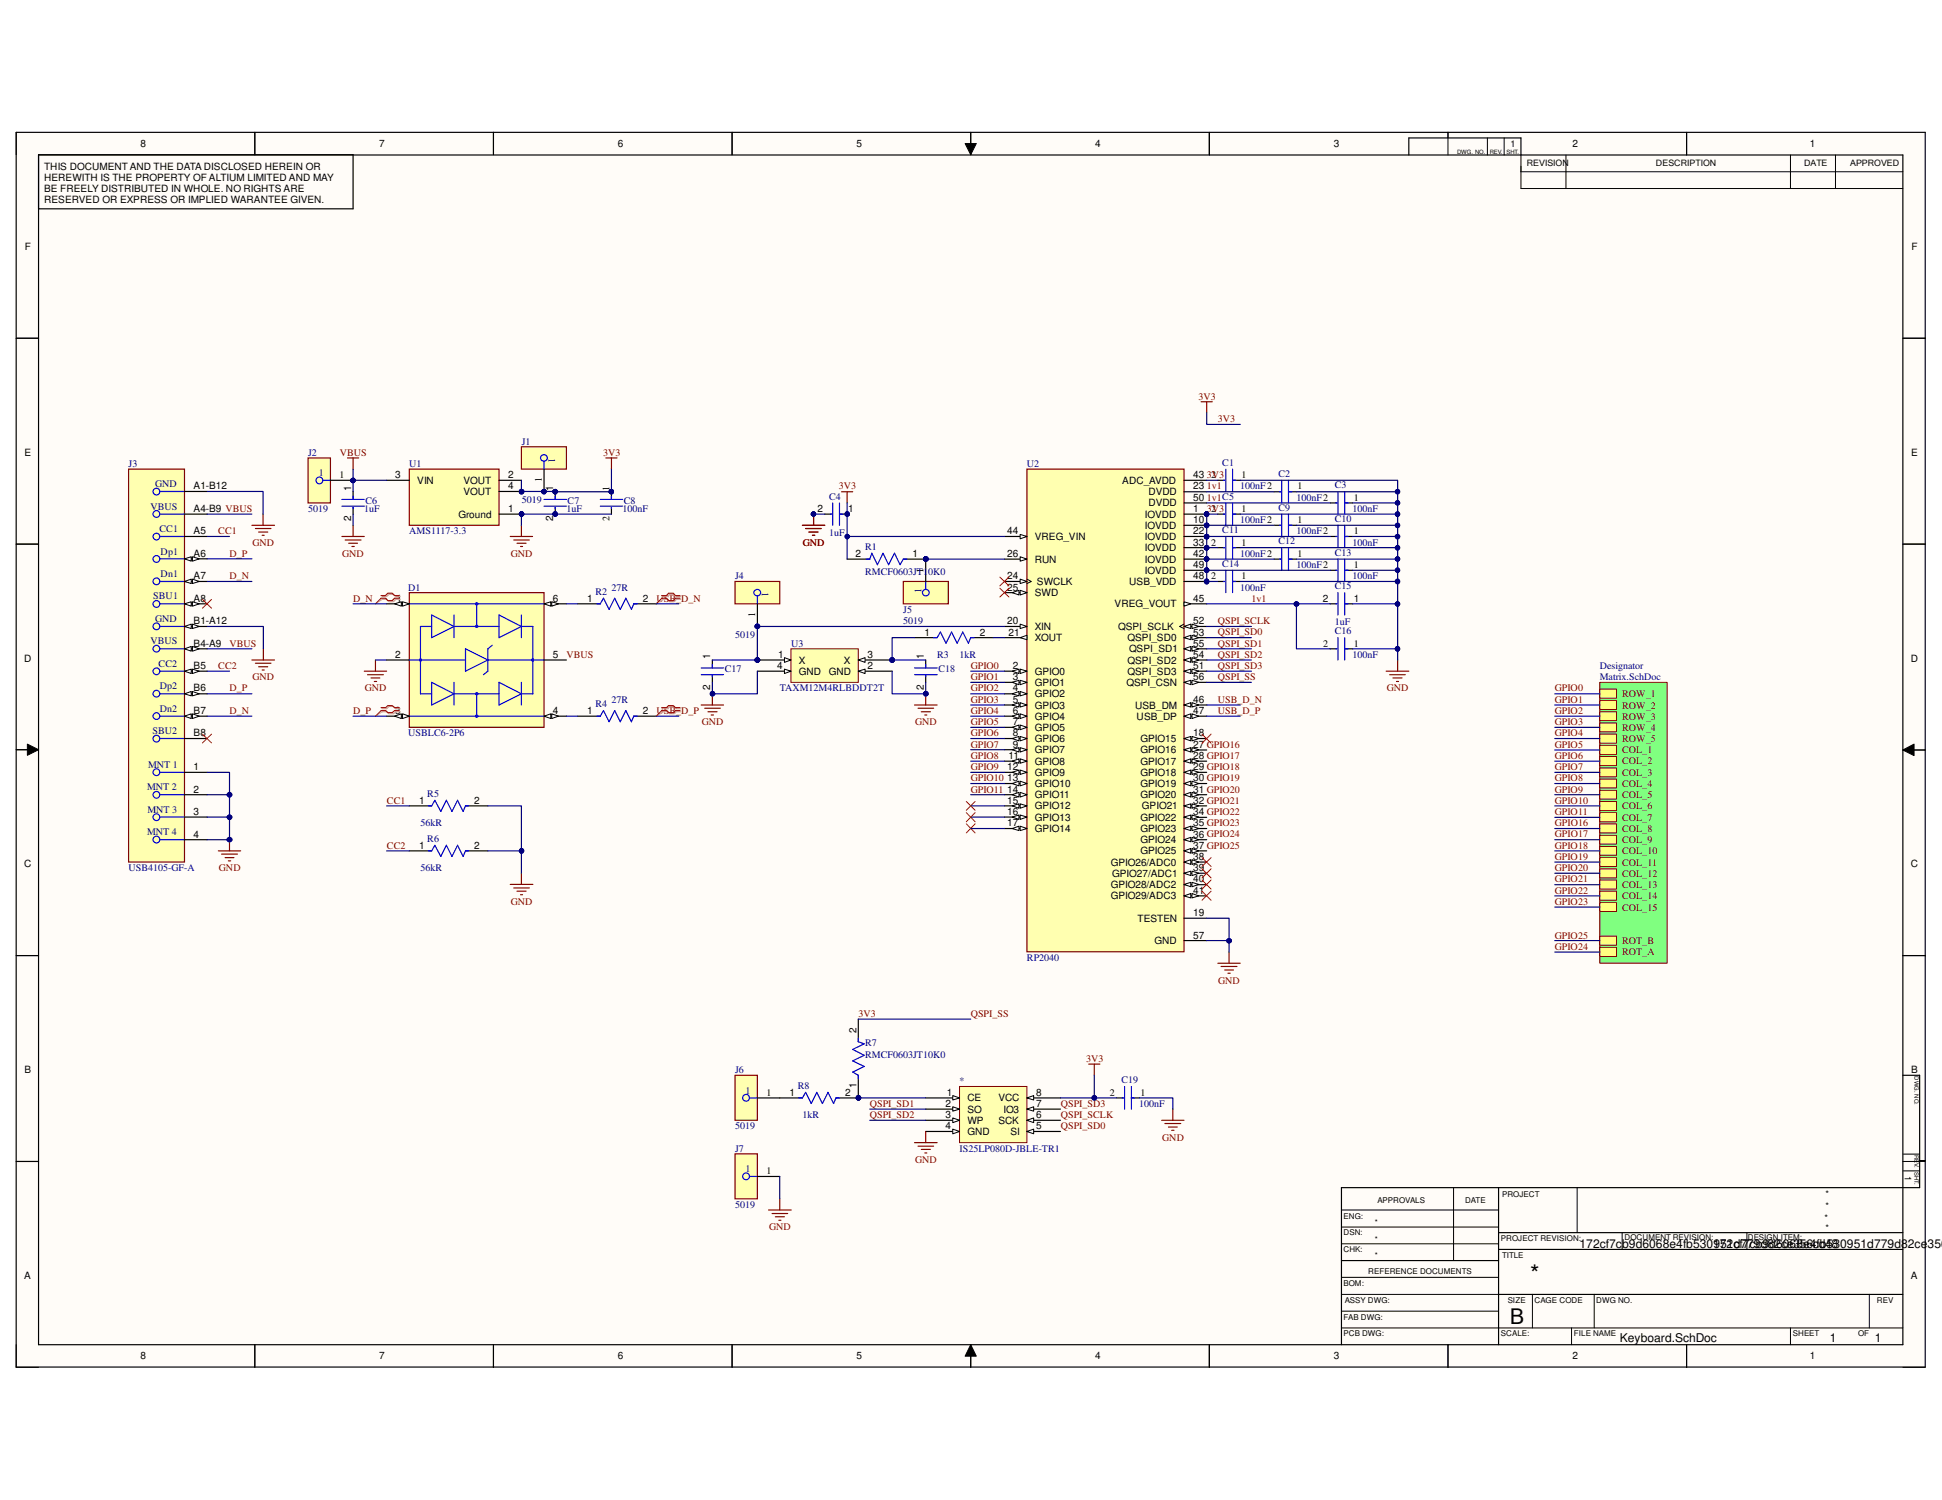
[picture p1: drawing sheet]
<svg xmlns="http://www.w3.org/2000/svg" width="279mm" height="216mm" viewBox="0 0 279 216" stroke-linecap="round" stroke-linejoin="round" font-family="sans-serif">
<defs><g id="words">
<text font-size="3.5" x="220.1" y="184.6">*</text>
<text font-size="3.1" x="217.2" y="190.5">B</text>
<g font-size="1.7">
<text x="227.2" y="179.6">172cf7cb9d6068e4fb530951d779d82ce356cd48</text>
<text x="246.5" y="179.6">172cf7cb9d6068e4fb530951d779d82ce356c</text>
<text x="233" y="193.2">Keyboard.SchDoc</text>
<text x="263.3" y="193.2">1</text>
<text x="269.7" y="193.2">1</text>
</g>
<g font-size="1.4">
<text x="20.2" y="21.2">8</text>
<text x="54.6" y="21.2">7</text>
<text x="88.9" y="21.2">6</text>
<text x="123.2" y="21.2">5</text>
<text x="157.6" y="21.2">4</text>
<text x="191.9" y="21.2">3</text>
<text x="226.2" y="21.2">2</text>
<text x="260.4" y="21.2">1</text>
<text x="6.4" y="24.4">THIS DOCUMENT AND THE DATA DISCLOSED HEREIN OR</text>
<text x="6.4" y="26">HEREWITH IS THE PROPERTY OF ALTIUM LIMITED AND MAY</text>
<text x="6.4" y="27.6">BE FREELY DISTRIBUTED IN WHOLE. NO RIGHTS ARE</text>
<text x="6.4" y="29.3">RESERVED OR EXPRESS OR IMPLIED WARANTEE GIVEN.</text>
<text x="3.6" y="36">F</text>
<text x="275" y="36">F</text>
<text x="3.5" y="65.6">E</text>
<text x="275" y="65.6">E</text>
<text x="27.9" y="70.4">A1-B12</text>
<text x="48.9" y="68.8">1</text>
<text x="50.5" y="70.6" transform="rotate(-90 50.5 70.6)">1</text>
<text x="56.9" y="68.8">3</text>
<text x="60" y="69.6">VIN</text>
<text x="66.7" y="69.6">VOUT</text>
<text x="66.7" y="71.3">VOUT</text>
<text x="73.1" y="68.8">2</text>
<text x="73.1" y="70.4">4</text>
<text x="78" y="69.4" transform="rotate(-90 78 69.4)">1</text>
<text x="79.6" y="70.6" transform="rotate(-90 79.6 70.6)">1</text>
<text x="87.7" y="70.6" transform="rotate(-90 87.7 70.6)">1</text>
<text x="161.5" y="69.6">ADC_AVDD</text>
<text x="165.2" y="71.3">DVDD</text>
<text x="171.7" y="68.8">43</text>
<text x="171.7" y="70.4">23</text>
<text x="174.2" y="68.8">2</text>
<text x="178.6" y="68.8">1</text>
<text x="186.7" y="70.4">1</text>
<text x="27.9" y="73.7">A4-B9 VBUS</text>
<text x="27.9" y="76.9">A5</text>
<text x="50.5" y="75.1" transform="rotate(-90 50.5 75.1)">2</text>
<text x="66" y="74.5">Ground</text>
<text x="73.1" y="73.7">1</text>
<text x="79.6" y="75.1" transform="rotate(-90 79.6 75.1)">2</text>
<text x="87.7" y="75" transform="rotate(-90 87.7 75)">2</text>
<text x="117.6" y="73.7">2</text>
<text x="122" y="73.7">1</text>
<text x="144.9" y="76.9">44</text>
<text x="148.9" y="77.7">VREG_VIN</text>
<text x="164.7" y="74.5">IOVDD</text>
<text x="164.7" y="76.1">IOVDD</text>
<text x="164.7" y="77.7">IOVDD</text>
<text x="165.2" y="72.9">DVDD</text>
<text x="171.7" y="73.7">1</text>
<text x="171.7" y="75.3">10</text>
<text x="171.7" y="76.9">22</text>
<text x="171.7" y="72.1">50</text>
<text x="174.2" y="73.7">2</text>
<text x="178.6" y="73.7">1</text>
<text x="186.7" y="75.3">1</text>
<text x="194.8" y="72.1">1</text>
<text x="194.8" y="76.9">1</text>
<text x="27.9" y="80.1">A6</text>
<text x="27.9" y="83.4">A7</text>
<text x="123.1" y="80.1">2</text>
<text x="131.3" y="80.1">1</text>
<text x="132.9" y="82.4" transform="rotate(-90 132.9 82.4)">1</text>
<text x="144.9" y="83.4">24</text>
<text x="144.9" y="80.1">26</text>
<text x="148.9" y="81">RUN</text>
<text x="164.7" y="79.3">IOVDD</text>
<text x="164.7" y="81">IOVDD</text>
<text x="164.7" y="82.6">IOVDD</text>
<text x="171.7" y="83.4">48</text>
<text x="171.7" y="78.5">33</text>
<text x="171.7" y="80.1">42</text>
<text x="171.7" y="81.8">49</text>
<text x="174.2" y="78.5">2</text>
<text x="174.2" y="83.4">2</text>
<text x="178.6" y="78.5">1</text>
<text x="178.6" y="83.4">1</text>
<text x="186.7" y="80.1">1</text>
<text x="194.8" y="81.7">1</text>
<text x="27.9" y="86.6">A8</text>
<text x="27.9" y="89.8">B1-A12</text>
<text x="57.1" y="86.6">1</text>
<text x="79.5" y="86.6">6</text>
<text x="84.5" y="86.6">1</text>
<text x="92.5" y="86.6">2</text>
<text x="108.7" y="88.8" transform="rotate(-90 108.7 88.8)">1</text>
<text x="144.9" y="85">25</text>
<text x="144.9" y="89.8">20</text>
<text x="148.9" y="85.8">SWD</text>
<text x="149.2" y="84.2">SWCLK</text>
<text x="160.4" y="87.4">VREG_VOUT</text>
<text x="162.5" y="84.2">USB_VDD</text>
<text x="171.7" y="86.6">45</text>
<text x="171.7" y="89.8">52</text>
<text x="190.3" y="86.6">2</text>
<text x="194.8" y="86.6">1</text>
<text x="3.5" y="95.3">D</text>
<text x="27.9" y="93.1">B4-A9</text>
<text x="56.9" y="94.7">2</text>
<text x="79.5" y="94.7">5</text>
<text x="102.2" y="94.9" transform="rotate(-90 102.2 94.9)">1</text>
<text x="112" y="94.7">1</text>
<text x="114.9" y="95.5">X</text>
<text x="121.4" y="95.5">X</text>
<text x="124.8" y="94.7">3</text>
<text x="132.9" y="94.9" transform="rotate(-90 132.9 94.9)">1</text>
<text x="133" y="91.5">1</text>
<text x="141" y="91.5">2</text>
<text x="145.1" y="91.5">21</text>
<text x="148.9" y="90.7">XIN</text>
<text x="148.9" y="92.3">XOUT</text>
<text x="160.9" y="90.7">QSPI_SCLK</text>
<text x="162.2" y="92.3">QSPI_SD0</text>
<text x="162.2" y="95.5">QSPI_SD2</text>
<text x="162.4" y="93.9">QSPI_SD1</text>
<text x="171.7" y="91.5">53</text>
<text x="171.7" y="93.1">55</text>
<text x="171.7" y="94.7">54</text>
<text x="190.4" y="93.1">2</text>
<text x="194.8" y="93.1">1</text>
<text x="274.9" y="95.3">D</text>
<text x="27.9" y="96.3">B5</text>
<text x="27.9" y="99.5">B6</text>
<text x="102.2" y="99.3" transform="rotate(-90 102.2 99.3)">2</text>
<text x="111.8" y="96.3">4</text>
<text x="114.9" y="97.1">GND</text>
<text x="119.3" y="97.1">GND</text>
<text x="124.8" y="96.3">2</text>
<text x="132.9" y="99.3" transform="rotate(-90 132.9 99.3)">2</text>
<text x="145.7" y="96.3">2</text>
<text x="145.7" y="97.9">3</text>
<text x="145.7" y="99.5">4</text>
<text x="145.7" y="101.2">5</text>
<text x="148.9" y="97.1">GPIO0</text>
<text x="148.9" y="98.7">GPIO1</text>
<text x="148.9" y="100.4">GPIO2</text>
<text x="148.9" y="102">GPIO3</text>
<text x="162.1" y="98.7">QSPI_CSN</text>
<text x="162.2" y="97.1">QSPI_SD3</text>
<text x="163.3" y="102">USB_DM</text>
<text x="171.7" y="97.9">56</text>
<text x="171.7" y="96.3">51</text>
<text x="171.7" y="101.2">46</text>
<text x="27.9" y="102.8">B7</text>
<text x="27.9" y="106">B8</text>
<text x="56.9" y="102.8">3</text>
<text x="79.5" y="102.8">4</text>
<text x="84.5" y="102.8">1</text>
<text x="92.5" y="102.8">2</text>
<text x="145.7" y="102.8">6</text>
<text x="145.7" y="104.4">7</text>
<text x="145.7" y="106">8</text>
<text x="145.7" y="107.6">9</text>
<text x="148.9" y="103.6">GPIO4</text>
<text x="148.9" y="105.2">GPIO5</text>
<text x="148.9" y="106.8">GPIO6</text>
<text x="163.5" y="103.6">USB_DP</text>
<text x="164.1" y="106.8">GPIO15</text>
<text x="171.7" y="102.8">47</text>
<text x="171.7" y="106">18</text>
<text x="171.7" y="107.6">27 GPIO16</text>
<text x="27.9" y="110.9">1</text>
<text x="144.9" y="110.9">12</text>
<text x="144.9" y="112.5">13</text>
<text x="145.1" y="109.2">11</text>
<text x="148.9" y="108.4">GPIO7</text>
<text x="148.9" y="110.1">GPIO8</text>
<text x="148.9" y="111.7">GPIO9</text>
<text x="148.9" y="113.3">GPIO10</text>
<text x="164.1" y="108.4">GPIO16</text>
<text x="164.1" y="110.1">GPIO17</text>
<text x="164.1" y="111.7">GPIO18</text>
<text x="164.1" y="113.3">GPIO19</text>
<text x="171.7" y="109.2">28 GPIO17</text>
<text x="171.7" y="110.9">29 GPIO18</text>
<text x="171.7" y="112.5">30 GPIO19</text>
<text x="27.9" y="114.1">2</text>
<text x="27.9" y="117.3">3</text>
<text x="60.3" y="115.7">1</text>
<text x="68.2" y="115.7">2</text>
<text x="144.9" y="114.1">14</text>
<text x="144.9" y="115.7">15</text>
<text x="144.9" y="117.3">16</text>
<text x="144.9" y="118.9">17</text>
<text x="148.9" y="114.9">GPIO11</text>
<text x="148.9" y="116.5">GPIO12</text>
<text x="148.9" y="118.1">GPIO13</text>
<text x="148.9" y="119.8">GPIO14</text>
<text x="164.1" y="114.9">GPIO20</text>
<text x="164.1" y="118.1">GPIO22</text>
<text x="164.1" y="119.8">GPIO23</text>
<text x="164.3" y="116.5">GPIO21</text>
<text x="171.7" y="115.7">32 GPIO21</text>
<text x="171.7" y="114.1">31 GPIO20</text>
<text x="171.7" y="117.3">34 GPIO22</text>
<text x="171.7" y="118.9">35 GPIO23</text>
<text x="3.5" y="124.8">C</text>
<text x="27.9" y="120.6">4</text>
<text x="60.3" y="122.2">1</text>
<text x="68.2" y="122.2">2</text>
<text x="159.8" y="124.6">GPIO26/ADC0</text>
<text x="164.1" y="121.4">GPIO24</text>
<text x="164.1" y="123">GPIO25</text>
<text x="171.7" y="123.8">38</text>
<text x="171.7" y="125.4">39</text>
<text x="171.7" y="120.6">36 GPIO24</text>
<text x="171.7" y="122.2">37 GPIO25</text>
<text x="274.9" y="124.8">C</text>
<text x="159.8" y="127.8">GPIO28/ADC2</text>
<text x="159.8" y="129.5">GPIO29/ADC3</text>
<text x="160" y="126.2">GPIO27/ADC1</text>
<text x="171.7" y="127">40</text>
<text x="171.7" y="128.7">41</text>
<text x="171.7" y="131.9">19</text>
<text x="163.7" y="132.7">TESTEN</text>
<text x="166.1" y="135.9">GND</text>
<text x="171.7" y="135.1">57</text>
<text x="123.2" y="148.7" transform="rotate(-90 123.2 148.7)">2</text>
<text x="3.5" y="154.5">B</text>
<text x="275" y="154.5">B</text>
<text x="110.3" y="157.7">1</text>
<text x="113.6" y="157.7">1</text>
<text x="121.6" y="157.7">2</text>
<text x="123.2" y="156.6" transform="rotate(-90 123.2 156.6)">1</text>
<text x="136" y="159.3">2</text>
<text x="136" y="161">3</text>
<text x="136.2" y="157.7">1</text>
<text x="139.2" y="158.5">CE</text>
<text x="139.2" y="160.1">SO</text>
<text x="139.2" y="161.8">WP</text>
<text x="143.6" y="161.8">SCK</text>
<text x="143.6" y="158.5">VCC</text>
<text x="144.4" y="160.1">IO3</text>
<text x="149.1" y="161">6</text>
<text x="149.1" y="157.7">8</text>
<text x="149.1" y="159.3">7</text>
<text x="159.7" y="157.7">2</text>
<text x="164.1" y="157.7">1</text>
<text x="136" y="162.6">4</text>
<text x="139.2" y="163.4">GND</text>
<text x="145.4" y="163.4">SI</text>
<text x="149.1" y="162.6">5</text>
<text x="110.3" y="169">1</text>
<text x="3.5" y="184.1">A</text>
<text x="274.9" y="184.1">A</text>
<text x="20.2" y="195.7">8</text>
<text x="54.6" y="195.7">7</text>
<text x="88.9" y="195.7">6</text>
<text x="123.2" y="195.7">5</text>
<text x="157.6" y="195.7">4</text>
<text x="191.9" y="195.7">3</text>
<text x="226.2" y="195.7">2</text>
<text x="260.4" y="195.7">1</text>
</g>
<g font-size="1.4" fill="#800000">
<text x="172.4" y="57.5">3V3</text>
<text x="48.9" y="65.6">VBUS</text>
<text x="86.8" y="65.6">3V3</text>
<text x="175.2" y="60.7">3V3</text>
<text x="120.7" y="70.4">3V3</text>
<text x="173.6" y="68.8">3V3</text>
<text x="173.6" y="70.4">1v1</text>
<text x="31.4" y="76.9">CC1</text>
<text x="173.6" y="73.7">3V3</text>
<text x="173.6" y="72.1">1v1C5</text>
<text x="33" y="80.1">D_P</text>
<text x="33" y="83.4">D_N</text>
<text x="36.3" y="78.5">GND</text>
<text x="49.2" y="80.1">GND</text>
<text x="73.5" y="80.1">GND</text>
<text x="115.5" y="78.5">GND</text>
<text x="50.8" y="86.6">D_N</text>
<text x="94.4" y="86.6">USB_D_N</text>
<text x="175.2" y="89.8">QSPI_SCLK</text>
<text x="180" y="86.6">1v1</text>
<text x="33" y="93.1">VBUS</text>
<text x="81.5" y="94.7">VBUS</text>
<text x="175.2" y="91.4">QSPI_SD0</text>
<text x="175.2" y="93.1">QSPI_SD1</text>
<text x="175.2" y="94.7">QSPI_SD2</text>
<text x="31.4" y="96.3">CC2</text>
<text x="33" y="99.5">D_P</text>
<text x="36.3" y="97.9">GND</text>
<text x="52.5" y="99.5">GND</text>
<text x="139.7" y="96.3">GPIO0</text>
<text x="139.7" y="97.9">GPIO1</text>
<text x="139.7" y="99.5">GPIO2</text>
<text x="139.7" y="101.1">GPIO3</text>
<text x="175.2" y="101.1">USB_D_N</text>
<text x="175.2" y="96.3">QSPI_SD3</text>
<text x="175.2" y="97.9">QSPI_SS</text>
<text x="199.5" y="99.5">GND</text>
<text x="223.7" y="99.5">GPIO0</text>
<text x="223.7" y="101.1">GPIO1</text>
<text x="233.4" y="100.3">ROW_1</text>
<text x="233.4" y="102">ROW_2</text>
<text x="33" y="102.8">D_N</text>
<text x="50.8" y="102.8">D_P</text>
<text x="94.4" y="102.8">USB_D_P</text>
<text x="101" y="104.4">GND</text>
<text x="131.7" y="104.4">GND</text>
<text x="139.7" y="102.8">GPIO4</text>
<text x="139.7" y="104.4">GPIO5</text>
<text x="139.7" y="106">GPIO6</text>
<text x="139.7" y="107.6">GPIO7</text>
<text x="175.2" y="102.8">USB_D_P</text>
<text x="223.7" y="102.8">GPIO2</text>
<text x="223.7" y="104.4">GPIO3</text>
<text x="223.7" y="106">GPIO4</text>
<text x="223.7" y="107.6">GPIO5</text>
<text x="233.4" y="103.6">ROW_3</text>
<text x="233.4" y="105.2">ROW_4</text>
<text x="233.4" y="106.8">ROW_5</text>
<text x="139.7" y="109.2">GPIO8</text>
<text x="139.7" y="110.8">GPIO9</text>
<text x="139.7" y="112.5">GPIO10</text>
<text x="223.7" y="109.2">GPIO6</text>
<text x="223.7" y="110.8">GPIO7</text>
<text x="223.7" y="112.5">GPIO8</text>
<text x="233.4" y="108.4">COL_1</text>
<text x="233.4" y="110">COL_2</text>
<text x="233.4" y="111.7">COL_3</text>
<text x="233.4" y="113.3">COL_4</text>
<text x="55.7" y="115.7">CC1</text>
<text x="139.7" y="114.1">GPIO11</text>
<text x="223.7" y="114.1">GPIO9</text>
<text x="223.7" y="115.7">GPIO10</text>
<text x="223.7" y="117.3">GPIO11</text>
<text x="223.7" y="118.9">GPIO16</text>
<text x="233.4" y="114.9">COL_5</text>
<text x="233.4" y="116.5">COL_6</text>
<text x="233.4" y="118.1">COL_7</text>
<text x="233.4" y="119.7">COL_8</text>
<text x="31.5" y="125.4">GND</text>
<text x="55.7" y="122.2">CC2</text>
<text x="223.7" y="122.2">GPIO18</text>
<text x="223.7" y="123.8">GPIO19</text>
<text x="223.7" y="125.4">GPIO20</text>
<text x="223.7" y="120.5">GPIO17</text>
<text x="233.4" y="121.4">COL_9</text>
<text x="233.4" y="123">COL_10</text>
<text x="233.4" y="124.6">COL_11</text>
<text x="73.5" y="130.2">GND</text>
<text x="223.7" y="127">GPIO21</text>
<text x="223.7" y="128.6">GPIO22</text>
<text x="223.7" y="130.2">GPIO23</text>
<text x="233.4" y="126.2">COL_12</text>
<text x="233.4" y="127.8">COL_13</text>
<text x="233.4" y="129.4">COL_14</text>
<text x="233.4" y="131.1">COL_15</text>
<text x="223.7" y="136.7">GPIO24</text>
<text x="223.7" y="135.1">GPIO25</text>
<text x="233.4" y="135.9">ROT_B</text>
<text x="233.4" y="137.5">ROT_A</text>
<text x="175.3" y="141.6">GND</text>
<text x="123.5" y="146.4">3V3</text>
<text x="139.7" y="146.4">QSPI_SS</text>
<text x="156.3" y="152.9">3V3</text>
<text x="125.1" y="159.3">QSPI_SD1</text>
<text x="125.1" y="161">QSPI_SD2</text>
<text x="152.6" y="159.3">QSPI_SD3</text>
<text x="152.6" y="161">QSPI_SCLK</text>
<text x="131.7" y="167.4">GND</text>
<text x="152.6" y="162.6">QSPI_SD0</text>
<text x="167.2" y="164.2">GND</text>
<text x="110.7" y="177.1">GND</text>
</g>
<g font-size="1.4" fill="#000080">
<text x="44.3" y="65.6">J2</text>
<text x="75.1" y="64">J1</text>
<text x="78.9" y="65.9" transform="rotate(90 78.9 65.9)">1</text>
<text x="18.5" y="67.2">J3</text>
<text x="22.3" y="70.1">GND</text>
<text x="45.9" y="68.5">1</text>
<text x="58.9" y="67.2">U1</text>
<text x="119.3" y="71.9">C4</text>
<text x="147.7" y="67.2">U2</text>
<text x="175.9" y="67.1">C1</text>
<text x="178.4" y="70.4">100nF2</text>
<text x="183.9" y="68.7">C2</text>
<text x="192" y="70.3">C3</text>
<text x="21.6" y="73.4">VBUS</text>
<text x="22.9" y="76.6">CC1</text>
<text x="44.3" y="73.7">5019</text>
<text x="52.4" y="73.7">1uF</text>
<text x="52.6" y="72.6">C6</text>
<text x="58.9" y="76.9">AMS1117-3.3</text>
<text x="75.1" y="72.4">5019</text>
<text x="81.5" y="73.7">1uF</text>
<text x="81.7" y="72.6">C7</text>
<text x="89.6" y="73.7">100nF</text>
<text x="89.7" y="72.6">C8</text>
<text x="119.3" y="77.1">1uF</text>
<text x="175.9" y="76.8">C11</text>
<text x="178.4" y="75.3">100nF2</text>
<text x="183.9" y="73.5">C9</text>
<text x="186.5" y="72.1">100nF2</text>
<text x="186.5" y="76.9">100nF2</text>
<text x="192" y="75.1">C10</text>
<text x="194.6" y="73.7">100nF</text>
<text x="23.1" y="79.8">Dp1</text>
<text x="23.1" y="83.1">Dn1</text>
<text x="105.7" y="83.4">J4</text>
<text x="124.5" y="79.2">R1</text>
<text x="124.5" y="82.7">RMCF0603JT10K0</text>
<text x="175.9" y="81.6">C14</text>
<text x="178.4" y="80.1">100nF2</text>
<text x="183.9" y="78.4">C12</text>
<text x="186.5" y="81.7">100nF2</text>
<text x="192" y="80">C13</text>
<text x="194.6" y="78.5">100nF</text>
<text x="194.6" y="83.4">100nF</text>
<text x="22.1" y="86.3">SBU1</text>
<text x="22.3" y="89.5">GND</text>
<text x="58.7" y="85">D1</text>
<text x="85.7" y="85.6">R2</text>
<text x="88" y="85">27R</text>
<text x="109.6" y="85.3" transform="rotate(90 109.6 85.3)">1</text>
<text x="130" y="88.2">J5</text>
<text x="130" y="89.8">5019</text>
<text x="132.6" y="85.4" transform="rotate(-90 132.6 85.4)">1</text>
<text x="178.4" y="85">100nF</text>
<text x="192" y="84.8">C15</text>
<text x="21.6" y="92.8">VBUS</text>
<text x="22.8" y="96">CC2</text>
<text x="105.7" y="91.8">5019</text>
<text x="113.8" y="93.1">U3</text>
<text x="134.8" y="94.7">R3</text>
<text x="138" y="94.7">1kR</text>
<text x="192" y="90">1uF</text>
<text x="192" y="91.3">C16</text>
<text x="194.6" y="94.7">100nF</text>
<text x="23" y="99.2">Dp2</text>
<text x="85.7" y="101.8">R4</text>
<text x="88" y="101.1">27R</text>
<text x="104.3" y="96.8">C17</text>
<text x="112.2" y="99.5">TAXM12M4RLBDDT2T</text>
<text x="135" y="96.8">C18</text>
<text x="230.2" y="96.3">Designator</text>
<text x="230.2" y="97.9">Matrix.SchDoc</text>
<text x="21.9" y="105.7">SBU2</text>
<text x="23" y="102.4">Dn2</text>
<text x="58.7" y="106">USBLC6-2P6</text>
<text x="21.2" y="113.7">MNT 2</text>
<text x="21.3" y="110.5">MNT 1</text>
<text x="21.2" y="117">MNT 3</text>
<text x="60.5" y="118.9">56kR</text>
<text x="61.5" y="114.7">R5</text>
<text x="18.5" y="125.4">USB4105-GF-A</text>
<text x="21.2" y="120.2">MNT 4</text>
<text x="60.5" y="125.4">56kR</text>
<text x="61.5" y="121.2">R6</text>
<text x="147.7" y="138.3">RP2040</text>
<text x="105.7" y="154.5">J6</text>
<text x="124.5" y="150.6">R7</text>
<text x="124.5" y="152.2">RMCF0603JT10K0</text>
<text x="161.3" y="155.9">C19</text>
<text x="107.3" y="157.4">1</text>
<text x="114.8" y="156.7">R8</text>
<text x="115.4" y="161">1kR</text>
<text x="138" y="156.1">*</text>
<text x="163.9" y="159.3">100nF</text>
<text x="105.7" y="162.6">5019</text>
<text x="105.7" y="165.8">J7</text>
<text x="138" y="165.8">IS25LP080D-JBLE-TR1</text>
<text x="105.7" y="173.9">5019</text>
<text x="107.3" y="168.7">1</text>
</g>
<g font-size="1.3">
<text x="217.3" y="21.2">1</text>
<text x="219.7" y="24">REVISION</text>
<text x="238.3" y="24">DESCRIPTION</text>
<text x="259.5" y="24">DATE</text>
<text x="266.2" y="24">APPROVED</text>
<text x="262.6" y="172.3">*</text>
<text x="262.6" y="174">*</text>
<text x="274.1" y="169.2" transform="rotate(90 274.1 169.2)">1</text>
<text x="262.5" y="175.7">*</text>
<text x="262.6" y="177.1">*</text>
</g>
<g font-size="1.1">
<text x="198.2" y="173.1">APPROVALS</text>
<text x="210.8" y="173.1">DATE</text>
<text x="216.1" y="172.3">PROJECT</text>
<text x="193.3" y="175.4">ENG:</text>
<text x="193.3" y="177.8">DSN:</text>
<text x="197.8" y="176.4">*</text>
<text x="197.8" y="178.8">*</text>
<text x="215.9" y="178.6">PROJECT REVISION:</text>
<text x="233.7" y="178.5">DOCUMENT REVISION:</text>
<text x="251.5" y="178.5">DESIGN ITEM:</text>
<text x="193.3" y="180.3">CHK:</text>
<text x="193.3" y="185.1">BOM:</text>
<text x="196.9" y="183.3">REFERENCE DOCUMENTS</text>
<text x="197.8" y="181.1">*</text>
<text x="216.1" y="181.1">TITLE</text>
<text x="193.3" y="189.9">FAB DWG:</text>
<text x="193.5" y="187.5">ASSY DWG:</text>
<text x="216.9" y="187.5">SIZE</text>
<text x="220.8" y="187.5">CAGE CODE</text>
<text x="229.7" y="187.5">DWG NO.</text>
<text x="270" y="187.5">REV</text>
<text x="193.3" y="192.4">PCB DWG:</text>
<text x="215.9" y="192.4">SCALE:</text>
<text x="226.4" y="192.4">FILE NAME</text>
<text x="257.9" y="192.4">SHEET</text>
<text x="267.3" y="192.4">OF</text>
</g>
<g font-size=".8">
<text x="209.6" y="22.1">DWG. NO.</text>
<text x="214.3" y="22.1">REV. SHT.</text>
<text x="275.4" y="154.9" transform="rotate(90 275.4 154.9)">DWG. NO.</text>
<text x="275.4" y="166.3" transform="rotate(90 275.4 166.3)">REV. SHT.</text>
</g>
</g></defs>
<g fill="#fffcf8">
<path d="M2.3 19h274.7v177.8h-274.7z" fill-rule="evenodd"/>
<path d="M5.5 22.3h268.3v171.2h-268.3z" fill-rule="evenodd"/>
</g>
<g fill="none" stroke="#000" stroke-width=".14">
<path d="M2.3 19v3.3M36.7 19v3.3M71 19v3.3M105.3 19v3.3M139.7 19v3.3M174 19v3.3M208.3 19v3.3M214 19.9v2.4M216.4 19.9v2.4M242.7 19v3.3M138.9 20.7h1.6l-.8 1.6zM218.8 22.3v4.8h55"/>
<path d="M218.8 24.7h55M225.3 22.3v4.8M257.6 22.3v4.8M264.1 22.3v4.8M2.3 48.7h3.2M273.8 48.7h3.2M2.3 78.3h3.2M273.8 78.3h3.2M2.3 107.9h3.2M3.9 107.1l1.6 .8-1.6 .8zM273.8 107.9l1.6-.8v1.7zM273.8 107.9h3.2"/>
<path d="M2.3 137.5h3.2M273.8 137.5h3.2M2.3 167.2h3.2M193 176.6h22.6M193 174.2h22.6M193 179h22.6M209.1 170.9v10.5M226.9 170.9v6.5M233.4 177.4v2.4M251.3 177.4v2.4M273.8 167.2h3.2M273.8 168.5h2.4"/>
<path d="M273.8 166.1h2.4M2.3 193.5v3.3h3.2M36.7 193.5v3.3M71 193.5v3.3M105.3 193.5v3.3M139.7 193.5l.8 1.7h-1.6zM139.7 193.5v3.3M174 193.5v3.3M193 191.1h80.8M193 186.3h22.6M193 183.9h22.6M193 188.7h22.6"/>
<path d="M208.3 193.5v3.3M220.5 186.3v4.8M226.1 191.1v2.4M229.4 186.3v4.8M242.7 193.5v3.3M257.6 191.1v2.4M268.9 186.3v4.8M273.8 196.8h3.2"/>
</g>
<g fill="none" stroke="#000" stroke-width=".17">
<path d="M2.3 19h274.7v177.8h-274.7zM36.7 19v3.3M71 19v3.3M105.3 19v3.3M139.7 19v3.3M174 19v3.3M208.3 19v.9M242.7 19v3.3M5.5 22.3h268.3v171.2h-268.3v-171.2h45.3v7.8h-45.3M202.7 22.3v-2.4h16.1v2.4M2.3 48.7h3.2M273.8 48.7h3.2"/>
<path d="M2.3 78.3h3.2M273.8 78.3h3.2M2.3 107.9h3.2M273.8 107.9h3.2M2.3 137.5h3.2M273.8 137.5h3.2M273.8 154.8h2.4v16.1h-83.2v22.6M2.3 167.2h3.2M215.6 177.4h58.2M215.6 170.9v22.6M215.6 179.8h58.2M276.2 167h.8"/>
<path d="M36.7 193.5v3.3M71 193.5v3.3M105.3 193.5v3.3M139.7 193.5v3.3M174 193.5v3.3M193 181.4h22.6M208.3 193.5v3.3M215.6 186.3h58.2M242.7 193.5v3.3"/>
</g>
<path d="M138.9 20.7h1.6l-.8 1.6zM3.9 107.1l1.6 .8-1.6 .8zM273.8 107.9l1.6-.8v1.7zM139.7 193.5l.8 1.7h-1.6z" fill="#000"/>
<path d="M230.2 98.2h9.7v40.4h-9.7z" fill-rule="evenodd" fill="#80ff80"/>
<path d="M230.2 98.2h9.7v40.4h-9.7z" fill="none" stroke="#800000" stroke-width=".14"/>
<path d="M230.2 99.2h2.4v1.3h-2.4z" fill-rule="evenodd" fill="#ffff80"/>
<path d="M230.2 99.2h2.4v1.3h-2.4z" fill="none" stroke="#800000" stroke-width=".14"/>
<path d="M230.2 100.8h2.4v1.3h-2.4z" fill-rule="evenodd" fill="#ffff80"/>
<path d="M230.2 100.8h2.4v1.3h-2.4z" fill="none" stroke="#800000" stroke-width=".14"/>
<path d="M230.2 102.4h2.4v1.3h-2.4z" fill-rule="evenodd" fill="#ffff80"/>
<path d="M230.2 102.4h2.4v1.3h-2.4z" fill="none" stroke="#800000" stroke-width=".14"/>
<path d="M230.2 104.1h2.4v1.2h-2.4z" fill-rule="evenodd" fill="#ffff80"/>
<path d="M230.2 104.1h2.4v1.2h-2.4z" fill="none" stroke="#800000" stroke-width=".14"/>
<path d="M230.2 105.7h2.4v1.3h-2.4z" fill-rule="evenodd" fill="#ffff80"/>
<path d="M230.2 105.7h2.4v1.3h-2.4z" fill="none" stroke="#800000" stroke-width=".14"/>
<path d="M230.2 107.3h2.4v1.3h-2.4z" fill-rule="evenodd" fill="#ffff80"/>
<path d="M230.2 107.3h2.4v1.3h-2.4z" fill="none" stroke="#800000" stroke-width=".14"/>
<path d="M230.2 108.9h2.4v1.3h-2.4z" fill-rule="evenodd" fill="#ffff80"/>
<path d="M230.2 108.9h2.4v1.3h-2.4z" fill="none" stroke="#800000" stroke-width=".14"/>
<path d="M230.2 110.5h2.4v1.3h-2.4z" fill-rule="evenodd" fill="#ffff80"/>
<path d="M230.2 110.5h2.4v1.3h-2.4z" fill="none" stroke="#800000" stroke-width=".14"/>
<path d="M230.2 112.1h2.4v1.3h-2.4z" fill-rule="evenodd" fill="#ffff80"/>
<path d="M230.2 112.1h2.4v1.3h-2.4z" fill="none" stroke="#800000" stroke-width=".14"/>
<path d="M230.2 113.7h2.4v1.3h-2.4z" fill-rule="evenodd" fill="#ffff80"/>
<path d="M230.2 113.7h2.4v1.3h-2.4z" fill="none" stroke="#800000" stroke-width=".14"/>
<path d="M230.2 115.4h2.4v1.3h-2.4z" fill-rule="evenodd" fill="#ffff80"/>
<path d="M230.2 115.4h2.4v1.3h-2.4z" fill="none" stroke="#800000" stroke-width=".14"/>
<path d="M230.2 117h2.4v1.3h-2.4z" fill-rule="evenodd" fill="#ffff80"/>
<path d="M230.2 117h2.4v1.3h-2.4z" fill="none" stroke="#800000" stroke-width=".14"/>
<path d="M230.2 118.6h2.4v1.3h-2.4z" fill-rule="evenodd" fill="#ffff80"/>
<path d="M230.2 118.6h2.4v1.3h-2.4z" fill="none" stroke="#800000" stroke-width=".14"/>
<path d="M230.2 120.2h2.4v1.3h-2.4z" fill-rule="evenodd" fill="#ffff80"/>
<path d="M230.2 120.2h2.4v1.3h-2.4z" fill="none" stroke="#800000" stroke-width=".14"/>
<path d="M230.2 121.8h2.4v1.3h-2.4z" fill-rule="evenodd" fill="#ffff80"/>
<path d="M230.2 121.8h2.4v1.3h-2.4z" fill="none" stroke="#800000" stroke-width=".14"/>
<path d="M230.2 123.4h2.4v1.3h-2.4z" fill-rule="evenodd" fill="#ffff80"/>
<path d="M230.2 123.4h2.4v1.3h-2.4z" fill="none" stroke="#800000" stroke-width=".14"/>
<path d="M230.2 125.1h2.4v1.3h-2.4z" fill-rule="evenodd" fill="#ffff80"/>
<path d="M230.2 125.1h2.4v1.3h-2.4z" fill="none" stroke="#800000" stroke-width=".14"/>
<path d="M230.2 126.7h2.4v1.3h-2.4z" fill-rule="evenodd" fill="#ffff80"/>
<path d="M230.2 126.7h2.4v1.3h-2.4z" fill="none" stroke="#800000" stroke-width=".14"/>
<path d="M230.2 128.3h2.4v1.3h-2.4z" fill-rule="evenodd" fill="#ffff80"/>
<path d="M230.2 128.3h2.4v1.3h-2.4z" fill="none" stroke="#800000" stroke-width=".14"/>
<path d="M230.2 129.9h2.4v1.3h-2.4z" fill-rule="evenodd" fill="#ffff80"/>
<path d="M230.2 129.9h2.4v1.3h-2.4z" fill="none" stroke="#800000" stroke-width=".14"/>
<path d="M230.2 134.7h2.4v1.4h-2.4z" fill-rule="evenodd" fill="#ffff80"/>
<path d="M230.2 134.7h2.4v1.4h-2.4z" fill="none" stroke="#800000" stroke-width=".14"/>
<path d="M230.2 136.4h2.4v1.3h-2.4z" fill-rule="evenodd" fill="#ffff80"/>
<path d="M230.2 136.4h2.4v1.3h-2.4z" fill="none" stroke="#800000" stroke-width=".14"/>
<circle cx="173.6" cy="74" r=".33" fill="#000080"/>
<circle cx="173.6" cy="74" r=".33" fill="none" stroke="#000080" stroke-width=".14"/>
<circle cx="173.6" cy="75.6" r=".32" fill="#000080"/>
<circle cx="173.6" cy="75.6" r=".32" fill="none" stroke="#000080" stroke-width=".14"/>
<circle cx="173.6" cy="77.2" r=".32" fill="#000080"/>
<circle cx="173.6" cy="77.2" r=".32" fill="none" stroke="#000080" stroke-width=".14"/>
<circle cx="173.6" cy="78.8" r=".32" fill="#000080"/>
<circle cx="173.6" cy="78.8" r=".32" fill="none" stroke="#000080" stroke-width=".14"/>
<circle cx="173.6" cy="80.5" r=".32" fill="#000080"/>
<circle cx="173.6" cy="80.5" r=".32" fill="none" stroke="#000080" stroke-width=".14"/>
<circle cx="173.6" cy="82.1" r=".32" fill="#000080"/>
<circle cx="173.6" cy="82.1" r=".32" fill="none" stroke="#000080" stroke-width=".14"/>
<circle cx="173.6" cy="83.7" r=".33" fill="#000080"/>
<circle cx="173.6" cy="83.7" r=".33" fill="none" stroke="#000080" stroke-width=".14"/>
<path d="M147.7 67.5h22.6v69.5h-22.6z" fill-rule="evenodd" fill="#ffffb0"/>
<path d="M147.7 67.5h22.6v69.5h-22.6z" fill="none" stroke="#800000" stroke-width=".17"/>
<path d="M144.5 77.2h3.2" fill="none" stroke="#000" stroke-width=".17"/>
<path d="M146.8 76.9l.9 .3-.9 .4z" fill="#f8fcff"/>
<path d="M146.8 76.9l.9 .3-.9 .4z" fill="none" stroke="#000" stroke-width=".14"/>
<path d="M144.5 80.5h3.2" fill="none" stroke="#000" stroke-width=".17"/>
<path d="M146.8 80.1l.9 .4-.9 .3z" fill="#f8fcff"/>
<path d="M146.8 80.1l.9 .4-.9 .3z" fill="none" stroke="#000" stroke-width=".14"/>
<path d="M144.5 83.7h3.2" fill="none" stroke="#000" stroke-width=".17"/>
<path d="M146.8 83.4l.9 .3-.9 .3z" fill="#f8fcff"/>
<path d="M146.8 83.4l.9 .3-.9 .3zM147.7 83.4l.7 .3-.7 .3" fill="none" stroke="#000" stroke-width=".14"/>
<path d="M144.5 85.3h3.2" fill="none" stroke="#000" stroke-width=".17"/>
<path d="M146.8 85l.9 .3-.9 .3z" fill="#f8fcff"/>
<path d="M146.8 85l.9 .3-.9 .3z" fill="none" stroke="#000" stroke-width=".14"/>
<path d="M145.6 85.3l1-.3v.6z" fill="#f8fcff"/>
<path d="M145.6 85.3l1-.3v.6z" fill="none" stroke="#000" stroke-width=".14"/>
<path d="M144.5 90.2h3.2" fill="none" stroke="#000" stroke-width=".17"/>
<path d="M146.8 89.8l.9 .4-.9 .3z" fill="#f8fcff"/>
<path d="M146.8 89.8l.9 .4-.9 .3z" fill="none" stroke="#000" stroke-width=".14"/>
<path d="M144.5 91.8h3.2" fill="none" stroke="#000" stroke-width=".17"/>
<path d="M146.8 91.8l.9-.4v.7z" fill="#f8fcff"/>
<path d="M146.8 91.8l.9-.4v.7z" fill="none" stroke="#000" stroke-width=".14"/>
<path d="M144.5 96.6h3.2" fill="none" stroke="#000" stroke-width=".17"/>
<path d="M146.8 96.3l.9 .3-.9 .3z" fill="#f8fcff"/>
<path d="M146.8 96.3l.9 .3-.9 .3z" fill="none" stroke="#000" stroke-width=".14"/>
<path d="M145.6 96.6l1-.3v.6z" fill="#f8fcff"/>
<path d="M145.6 96.6l1-.3v.6z" fill="none" stroke="#000" stroke-width=".14"/>
<path d="M144.5 98.2h3.2" fill="none" stroke="#000" stroke-width=".17"/>
<path d="M146.8 97.9l.9 .3-.9 .4z" fill="#f8fcff"/>
<path d="M146.8 97.9l.9 .3-.9 .4z" fill="none" stroke="#000" stroke-width=".14"/>
<path d="M145.6 98.2l1-.3v.7z" fill="#f8fcff"/>
<path d="M145.6 98.2l1-.3v.7z" fill="none" stroke="#000" stroke-width=".14"/>
<path d="M144.5 99.9h3.2" fill="none" stroke="#000" stroke-width=".17"/>
<path d="M146.8 99.5l.9 .4-.9 .3z" fill="#f8fcff"/>
<path d="M146.8 99.5l.9 .4-.9 .3z" fill="none" stroke="#000" stroke-width=".14"/>
<path d="M145.6 99.9l1-.4v.7z" fill="#f8fcff"/>
<path d="M145.6 99.9l1-.4v.7z" fill="none" stroke="#000" stroke-width=".14"/>
<path d="M144.5 101.5h3.2" fill="none" stroke="#000" stroke-width=".17"/>
<path d="M146.8 101.1l.9 .4-.9 .3z" fill="#f8fcff"/>
<path d="M146.8 101.1l.9 .4-.9 .3z" fill="none" stroke="#000" stroke-width=".14"/>
<path d="M145.6 101.5l1-.4v.7z" fill="#f8fcff"/>
<path d="M145.6 101.5l1-.4v.7z" fill="none" stroke="#000" stroke-width=".14"/>
<path d="M144.5 103.1h3.2" fill="none" stroke="#000" stroke-width=".17"/>
<path d="M146.8 102.7l.9 .4-.9 .3z" fill="#f8fcff"/>
<path d="M146.8 102.7l.9 .4-.9 .3z" fill="none" stroke="#000" stroke-width=".14"/>
<path d="M145.6 103.1l1-.4v.7z" fill="#f8fcff"/>
<path d="M145.6 103.1l1-.4v.7z" fill="none" stroke="#000" stroke-width=".14"/>
<path d="M144.5 104.7h3.2" fill="none" stroke="#000" stroke-width=".17"/>
<path d="M146.8 104.4l.9 .3-.9 .3z" fill="#f8fcff"/>
<path d="M146.8 104.4l.9 .3-.9 .3z" fill="none" stroke="#000" stroke-width=".14"/>
<path d="M145.6 104.7l1-.3v.6z" fill="#f8fcff"/>
<path d="M145.6 104.7l1-.3v.6z" fill="none" stroke="#000" stroke-width=".14"/>
<path d="M144.5 106.3h3.2" fill="none" stroke="#000" stroke-width=".17"/>
<path d="M146.8 106l.9 .3-.9 .3z" fill="#f8fcff"/>
<path d="M146.8 106l.9 .3-.9 .3z" fill="none" stroke="#000" stroke-width=".14"/>
<path d="M145.6 106.3l1-.3v.6z" fill="#f8fcff"/>
<path d="M145.6 106.3l1-.3v.6z" fill="none" stroke="#000" stroke-width=".14"/>
<path d="M144.5 107.9h3.2" fill="none" stroke="#000" stroke-width=".17"/>
<path d="M146.8 107.6l.9 .3-.9 .3z" fill="#f8fcff"/>
<path d="M146.8 107.6l.9 .3-.9 .3z" fill="none" stroke="#000" stroke-width=".14"/>
<path d="M145.6 107.9l1-.3v.6z" fill="#f8fcff"/>
<path d="M145.6 107.9l1-.3v.6z" fill="none" stroke="#000" stroke-width=".14"/>
<path d="M144.5 109.6h3.2" fill="none" stroke="#000" stroke-width=".17"/>
<path d="M146.8 109.2l.9 .4-.9 .3z" fill="#f8fcff"/>
<path d="M146.8 109.2l.9 .4-.9 .3z" fill="none" stroke="#000" stroke-width=".14"/>
<path d="M145.6 109.6l1-.4v.7z" fill="#f8fcff"/>
<path d="M145.6 109.6l1-.4v.7z" fill="none" stroke="#000" stroke-width=".14"/>
<path d="M144.5 111.2h3.2" fill="none" stroke="#000" stroke-width=".17"/>
<path d="M146.8 110.8l.9 .4-.9 .3z" fill="#f8fcff"/>
<path d="M146.8 110.8l.9 .4-.9 .3z" fill="none" stroke="#000" stroke-width=".14"/>
<path d="M145.6 111.2l1-.4v.7z" fill="#f8fcff"/>
<path d="M145.6 111.2l1-.4v.7z" fill="none" stroke="#000" stroke-width=".14"/>
<path d="M144.5 112.8h3.2" fill="none" stroke="#000" stroke-width=".17"/>
<path d="M146.8 112.4l.9 .4-.9 .3z" fill="#f8fcff"/>
<path d="M146.8 112.4l.9 .4-.9 .3z" fill="none" stroke="#000" stroke-width=".14"/>
<path d="M145.6 112.8l1-.4v.7z" fill="#f8fcff"/>
<path d="M145.6 112.8l1-.4v.7z" fill="none" stroke="#000" stroke-width=".14"/>
<path d="M144.5 114.4h3.2" fill="none" stroke="#000" stroke-width=".17"/>
<path d="M146.8 114l.9 .4-.9 .3z" fill="#f8fcff"/>
<path d="M146.8 114l.9 .4-.9 .3z" fill="none" stroke="#000" stroke-width=".14"/>
<path d="M145.6 114.4l1-.4v.7z" fill="#f8fcff"/>
<path d="M145.6 114.4l1-.4v.7z" fill="none" stroke="#000" stroke-width=".14"/>
<path d="M144.5 116h3.2" fill="none" stroke="#000" stroke-width=".17"/>
<path d="M146.8 115.7l.9 .3-.9 .3z" fill="#f8fcff"/>
<path d="M146.8 115.7l.9 .3-.9 .3z" fill="none" stroke="#000" stroke-width=".14"/>
<path d="M145.6 116l1-.3v.6z" fill="#f8fcff"/>
<path d="M145.6 116l1-.3v.6z" fill="none" stroke="#000" stroke-width=".14"/>
<path d="M144.5 117.6h3.2" fill="none" stroke="#000" stroke-width=".17"/>
<path d="M146.8 117.3l.9 .3-.9 .3z" fill="#f8fcff"/>
<path d="M146.8 117.3l.9 .3-.9 .3z" fill="none" stroke="#000" stroke-width=".14"/>
<path d="M145.6 117.6l1-.3v.6z" fill="#f8fcff"/>
<path d="M145.6 117.6l1-.3v.6z" fill="none" stroke="#000" stroke-width=".14"/>
<path d="M144.5 119.3h3.2" fill="none" stroke="#000" stroke-width=".17"/>
<path d="M146.8 118.9l.9 .4-.9 .2z" fill="#f8fcff"/>
<path d="M146.8 118.9l.9 .4-.9 .2z" fill="none" stroke="#000" stroke-width=".14"/>
<path d="M145.6 119.3l1-.4v.6z" fill="#f8fcff"/>
<path d="M145.6 119.3l1-.4v.6z" fill="none" stroke="#000" stroke-width=".14"/>
<path d="M170.3 69.1h3.3M170.3 70.8h3.3M170.3 72.4h3.3M170.3 74h3.3" fill="none" stroke="#000" stroke-width=".17"/>
<circle cx="173.6" cy="74" r=".33" fill="#000080"/>
<circle cx="173.6" cy="74" r=".33" fill="none" stroke="#000080" stroke-width=".14"/>
<path d="M170.3 75.6h3.3" fill="none" stroke="#000" stroke-width=".17"/>
<circle cx="173.6" cy="75.6" r=".32" fill="#000080"/>
<circle cx="173.6" cy="75.6" r=".32" fill="none" stroke="#000080" stroke-width=".14"/>
<path d="M170.3 77.2h3.3" fill="none" stroke="#000" stroke-width=".17"/>
<circle cx="173.6" cy="77.2" r=".32" fill="#000080"/>
<circle cx="173.6" cy="77.2" r=".32" fill="none" stroke="#000080" stroke-width=".14"/>
<path d="M170.3 78.8h3.3" fill="none" stroke="#000" stroke-width=".17"/>
<circle cx="173.6" cy="78.8" r=".32" fill="#000080"/>
<circle cx="173.6" cy="78.8" r=".32" fill="none" stroke="#000080" stroke-width=".14"/>
<path d="M170.3 80.5h3.3" fill="none" stroke="#000" stroke-width=".17"/>
<circle cx="173.6" cy="80.5" r=".32" fill="#000080"/>
<circle cx="173.6" cy="80.5" r=".32" fill="none" stroke="#000080" stroke-width=".14"/>
<path d="M170.3 82.1h3.3" fill="none" stroke="#000" stroke-width=".17"/>
<circle cx="173.6" cy="82.1" r=".32" fill="#000080"/>
<circle cx="173.6" cy="82.1" r=".32" fill="none" stroke="#000080" stroke-width=".14"/>
<path d="M170.3 83.7h3.3" fill="none" stroke="#000" stroke-width=".17"/>
<circle cx="173.6" cy="83.7" r=".33" fill="#000080"/>
<circle cx="173.6" cy="83.7" r=".33" fill="none" stroke="#000080" stroke-width=".14"/>
<path d="M170.3 86.9h3.3" fill="none" stroke="#000" stroke-width=".17"/>
<path d="M170.3 86.6l1 .3-1 .3z" fill="#f8fcff"/>
<path d="M170.3 86.6l1 .3-1 .3z" fill="none" stroke="#000" stroke-width=".14"/>
<path d="M170.3 90.2h3.3" fill="none" stroke="#000" stroke-width=".17"/>
<path d="M170.3 90.2l1-.4v.7z" fill="#f8fcff"/>
<path d="M170.3 90.2l1-.4v.7z" fill="none" stroke="#000" stroke-width=".14"/>
<path d="M171.5 89.8l1 .4-1 .3z" fill="#f8fcff"/>
<path d="M170.3 89.8l-.6 .4 .6 .3M171.5 89.8l1 .4-1 .3z" fill="none" stroke="#000" stroke-width=".14"/>
<path d="M170.3 91.8h3.3" fill="none" stroke="#000" stroke-width=".17"/>
<path d="M170.3 91.8l1-.4v.7z" fill="#f8fcff"/>
<path d="M170.3 91.8l1-.4v.7z" fill="none" stroke="#000" stroke-width=".14"/>
<path d="M171.5 91.4l1 .4-1 .3z" fill="#f8fcff"/>
<path d="M171.5 91.4l1 .4-1 .3z" fill="none" stroke="#000" stroke-width=".14"/>
<path d="M170.3 93.4h3.3" fill="none" stroke="#000" stroke-width=".17"/>
<path d="M170.3 93.4l1-.4v.7z" fill="#f8fcff"/>
<path d="M170.3 93.4l1-.4v.7z" fill="none" stroke="#000" stroke-width=".14"/>
<path d="M171.5 93l1 .4-1 .3z" fill="#f8fcff"/>
<path d="M171.5 93l1 .4-1 .3z" fill="none" stroke="#000" stroke-width=".14"/>
<path d="M170.3 95h3.3" fill="none" stroke="#000" stroke-width=".17"/>
<path d="M170.3 95l1-.3v.6z" fill="#f8fcff"/>
<path d="M170.3 95l1-.3v.6z" fill="none" stroke="#000" stroke-width=".14"/>
<path d="M171.5 94.7l1 .3-1 .3z" fill="#f8fcff"/>
<path d="M171.5 94.7l1 .3-1 .3z" fill="none" stroke="#000" stroke-width=".14"/>
<path d="M170.3 96.6h3.3" fill="none" stroke="#000" stroke-width=".17"/>
<path d="M170.3 96.6l1-.3v.6z" fill="#f8fcff"/>
<path d="M170.3 96.6l1-.3v.6z" fill="none" stroke="#000" stroke-width=".14"/>
<path d="M171.5 96.3l1 .3-1 .3z" fill="#f8fcff"/>
<path d="M171.5 96.3l1 .3-1 .3z" fill="none" stroke="#000" stroke-width=".14"/>
<path d="M170.3 98.2h3.3" fill="none" stroke="#000" stroke-width=".17"/>
<path d="M170.3 98.2l1-.3v.7z" fill="#f8fcff"/>
<path d="M170.3 98.2l1-.3v.7z" fill="none" stroke="#000" stroke-width=".14"/>
<path d="M171.5 97.9l1 .3-1 .4z" fill="#f8fcff"/>
<path d="M171.5 97.9l1 .3-1 .4z" fill="none" stroke="#000" stroke-width=".14"/>
<path d="M170.3 101.5h3.3" fill="none" stroke="#000" stroke-width=".17"/>
<path d="M170.3 101.5l1-.4v.7z" fill="#f8fcff"/>
<path d="M170.3 101.5l1-.4v.7z" fill="none" stroke="#000" stroke-width=".14"/>
<path d="M171.5 101.1l1 .4-1 .3z" fill="#f8fcff"/>
<path d="M171.5 101.1l1 .4-1 .3z" fill="none" stroke="#000" stroke-width=".14"/>
<path d="M170.3 103.1h3.3" fill="none" stroke="#000" stroke-width=".17"/>
<path d="M170.3 103.1l1-.4v.7z" fill="#f8fcff"/>
<path d="M170.3 103.1l1-.4v.7z" fill="none" stroke="#000" stroke-width=".14"/>
<path d="M171.5 102.7l1 .4-1 .3z" fill="#f8fcff"/>
<path d="M171.5 102.7l1 .4-1 .3z" fill="none" stroke="#000" stroke-width=".14"/>
<path d="M170.3 106.3h3.3" fill="none" stroke="#000" stroke-width=".17"/>
<path d="M170.3 106.3l1-.3v.6z" fill="#f8fcff"/>
<path d="M170.3 106.3l1-.3v.6z" fill="none" stroke="#000" stroke-width=".14"/>
<path d="M171.5 106l1 .3-1 .3z" fill="#f8fcff"/>
<path d="M171.5 106l1 .3-1 .3z" fill="none" stroke="#000" stroke-width=".14"/>
<path d="M170.3 107.9h3.3" fill="none" stroke="#000" stroke-width=".17"/>
<path d="M170.3 107.9l1-.3v.6z" fill="#f8fcff"/>
<path d="M170.3 107.9l1-.3v.6z" fill="none" stroke="#000" stroke-width=".14"/>
<path d="M171.5 107.6l1 .3-1 .3z" fill="#f8fcff"/>
<path d="M171.5 107.6l1 .3-1 .3z" fill="none" stroke="#000" stroke-width=".14"/>
<path d="M170.3 109.6h3.3" fill="none" stroke="#000" stroke-width=".17"/>
<path d="M170.3 109.6l1-.4v.7z" fill="#f8fcff"/>
<path d="M170.3 109.6l1-.4v.7z" fill="none" stroke="#000" stroke-width=".14"/>
<path d="M171.5 109.2l1 .4-1 .3z" fill="#f8fcff"/>
<path d="M171.5 109.2l1 .4-1 .3z" fill="none" stroke="#000" stroke-width=".14"/>
<path d="M170.3 111.2h3.3" fill="none" stroke="#000" stroke-width=".17"/>
<path d="M170.3 111.2l1-.4v.7z" fill="#f8fcff"/>
<path d="M170.3 111.2l1-.4v.7z" fill="none" stroke="#000" stroke-width=".14"/>
<path d="M171.5 110.8l1 .4-1 .3z" fill="#f8fcff"/>
<path d="M171.5 110.8l1 .4-1 .3z" fill="none" stroke="#000" stroke-width=".14"/>
<path d="M170.3 112.8h3.3" fill="none" stroke="#000" stroke-width=".17"/>
<path d="M170.3 112.8l1-.4v.7z" fill="#f8fcff"/>
<path d="M170.3 112.8l1-.4v.7z" fill="none" stroke="#000" stroke-width=".14"/>
<path d="M171.5 112.4l1 .4-1 .3z" fill="#f8fcff"/>
<path d="M171.5 112.4l1 .4-1 .3z" fill="none" stroke="#000" stroke-width=".14"/>
<path d="M170.3 114.4h3.3" fill="none" stroke="#000" stroke-width=".17"/>
<path d="M170.3 114.4l1-.4v.7z" fill="#f8fcff"/>
<path d="M170.3 114.4l1-.4v.7z" fill="none" stroke="#000" stroke-width=".14"/>
<path d="M171.5 114l1 .4-1 .3z" fill="#f8fcff"/>
<path d="M171.5 114l1 .4-1 .3z" fill="none" stroke="#000" stroke-width=".14"/>
<path d="M170.3 116h3.3" fill="none" stroke="#000" stroke-width=".17"/>
<path d="M170.3 116l1-.3v.6z" fill="#f8fcff"/>
<path d="M170.3 116l1-.3v.6z" fill="none" stroke="#000" stroke-width=".14"/>
<path d="M171.5 115.7l1 .3-1 .3z" fill="#f8fcff"/>
<path d="M171.5 115.7l1 .3-1 .3z" fill="none" stroke="#000" stroke-width=".14"/>
<path d="M170.3 117.6h3.3" fill="none" stroke="#000" stroke-width=".17"/>
<path d="M170.3 117.6l1-.3v.6z" fill="#f8fcff"/>
<path d="M170.3 117.6l1-.3v.6z" fill="none" stroke="#000" stroke-width=".14"/>
<path d="M171.5 117.3l1 .3-1 .3z" fill="#f8fcff"/>
<path d="M171.5 117.3l1 .3-1 .3z" fill="none" stroke="#000" stroke-width=".14"/>
<path d="M170.3 119.3h3.3" fill="none" stroke="#000" stroke-width=".17"/>
<path d="M170.3 119.3l1-.4v.6z" fill="#f8fcff"/>
<path d="M170.3 119.3l1-.4v.6z" fill="none" stroke="#000" stroke-width=".14"/>
<path d="M171.5 118.9l1 .4-1 .2z" fill="#f8fcff"/>
<path d="M171.5 118.9l1 .4-1 .2z" fill="none" stroke="#000" stroke-width=".14"/>
<path d="M170.3 120.9h3.3" fill="none" stroke="#000" stroke-width=".17"/>
<path d="M170.3 120.9l1-.4v.7z" fill="#f8fcff"/>
<path d="M170.3 120.9l1-.4v.7z" fill="none" stroke="#000" stroke-width=".14"/>
<path d="M171.5 120.5l1 .4-1 .3z" fill="#f8fcff"/>
<path d="M171.5 120.5l1 .4-1 .3z" fill="none" stroke="#000" stroke-width=".14"/>
<path d="M170.3 122.5h3.3" fill="none" stroke="#000" stroke-width=".17"/>
<path d="M170.3 122.5l1-.4v.7z" fill="#f8fcff"/>
<path d="M170.3 122.5l1-.4v.7z" fill="none" stroke="#000" stroke-width=".14"/>
<path d="M171.5 122.1l1 .4-1 .3z" fill="#f8fcff"/>
<path d="M171.5 122.1l1 .4-1 .3z" fill="none" stroke="#000" stroke-width=".14"/>
<path d="M170.3 124.1h3.3" fill="none" stroke="#000" stroke-width=".17"/>
<path d="M170.3 124.1l1-.4v.7z" fill="#f8fcff"/>
<path d="M170.3 124.1l1-.4v.7z" fill="none" stroke="#000" stroke-width=".14"/>
<path d="M171.5 123.7l1 .4-1 .3z" fill="#f8fcff"/>
<path d="M171.5 123.7l1 .4-1 .3z" fill="none" stroke="#000" stroke-width=".14"/>
<path d="M170.3 125.7h3.3" fill="none" stroke="#000" stroke-width=".17"/>
<path d="M170.3 125.7l1-.3v.6z" fill="#f8fcff"/>
<path d="M170.3 125.7l1-.3v.6z" fill="none" stroke="#000" stroke-width=".14"/>
<path d="M171.5 125.4l1 .3-1 .3z" fill="#f8fcff"/>
<path d="M171.5 125.4l1 .3-1 .3z" fill="none" stroke="#000" stroke-width=".14"/>
<path d="M170.3 127.3h3.3" fill="none" stroke="#000" stroke-width=".17"/>
<path d="M170.3 127.3l1-.3v.6z" fill="#f8fcff"/>
<path d="M170.3 127.3l1-.3v.6z" fill="none" stroke="#000" stroke-width=".14"/>
<path d="M171.5 127l1 .3-1 .3z" fill="#f8fcff"/>
<path d="M171.5 127l1 .3-1 .3z" fill="none" stroke="#000" stroke-width=".14"/>
<path d="M170.3 128.9h3.3" fill="none" stroke="#000" stroke-width=".17"/>
<path d="M170.3 128.9l1-.3v.6z" fill="#f8fcff"/>
<path d="M170.3 128.9l1-.3v.6z" fill="none" stroke="#000" stroke-width=".14"/>
<path d="M171.5 128.6l1 .3-1 .3z" fill="#f8fcff"/>
<path d="M171.5 128.6l1 .3-1 .3z" fill="none" stroke="#000" stroke-width=".14"/>
<path d="M170.3 132.2h3.3M170.3 135.4h3.3" fill="none" stroke="#000" stroke-width=".17"/>
<path d="M50 65.9h1.6M50.8 65.9v1.6" fill="none" stroke="#800000" stroke-width=".17"/>
<path d="M18.5 67.5h8v56.6h-8z" fill-rule="evenodd" fill="#ffffb0"/>
<path d="M18.5 67.5h8v56.6h-8z" fill="none" stroke="#800000" stroke-width=".17"/>
<g fill="none" stroke="#00f" stroke-width=".17">
<path d="M23 70.7h3.5M23 74h3.5M23 77.2h3.5M23 80.4h3.5M23 83.7h3.5M23 86.9h3.5M23 90.2h3.5M23 93.4h3.5M23 96.6h3.5M23 99.9h3.5M23 103.1h3.5M23 106.3h3.5"/>
<path d="M23 111.2h3.5M23 114.4h3.5M23 117.6h3.5M23 120.9h3.5"/>
<circle cx="22.5" cy="77.2" r=".49"/>
<circle cx="22.5" cy="70.8" r=".49"/>
<circle cx="22.5" cy="74" r=".49"/>
<circle cx="22.5" cy="93.4" r=".49"/>
<circle cx="22.5" cy="90.1" r=".49"/>
<circle cx="22.5" cy="80.5" r=".49"/>
<circle cx="22.5" cy="86.9" r=".49"/>
<circle cx="22.5" cy="99.8" r=".49"/>
<circle cx="22.5" cy="96.6" r=".49"/>
<circle cx="22.5" cy="83.7" r=".49"/>
<circle cx="22.5" cy="114.4" r=".49"/>
<circle cx="22.5" cy="103.1" r=".49"/>
<circle cx="22.5" cy="106.3" r=".49"/>
<circle cx="22.5" cy="117.6" r=".49"/>
<circle cx="22.5" cy="111.1" r=".49"/>
<circle cx="22.5" cy="120.8" r=".49"/>
</g>
<path d="M26.5 70.7h3.3M26.5 74h3.3M26.5 77.2h3.3M26.5 80.4h3.3M26.5 111.2h3.3M26.5 114.4h3.3M26.5 117.6h3.3M26.5 120.9h3.3" fill="none" stroke="#000" stroke-width=".17"/>
<path d="M26.5 80.4l1-.3v.7z" fill="#f8fcff"/>
<path d="M26.5 80.4l1-.3v.7z" fill="none" stroke="#000" stroke-width=".14"/>
<path d="M27.7 80.1l1 .3-1 .4z" fill="#f8fcff"/>
<path d="M27.7 80.1l1 .3-1 .4z" fill="none" stroke="#000" stroke-width=".14"/>
<path d="M26.5 83.7h3.3" fill="none" stroke="#000" stroke-width=".17"/>
<path d="M26.5 83.7l1-.3v.6z" fill="#f8fcff"/>
<path d="M26.5 83.7l1-.3v.6z" fill="none" stroke="#000" stroke-width=".14"/>
<path d="M27.7 83.4l1 .3-1 .3z" fill="#f8fcff"/>
<path d="M27.7 83.4l1 .3-1 .3z" fill="none" stroke="#000" stroke-width=".14"/>
<path d="M26.5 86.9h3.3" fill="none" stroke="#000" stroke-width=".17"/>
<path d="M26.5 86.9l1-.3v.6z" fill="#f8fcff"/>
<path d="M26.5 86.9l1-.3v.6z" fill="none" stroke="#000" stroke-width=".14"/>
<path d="M27.7 86.6l1 .3-1 .3z" fill="#f8fcff"/>
<path d="M27.7 86.6l1 .3-1 .3z" fill="none" stroke="#000" stroke-width=".14"/>
<path d="M26.5 90.2h3.3" fill="none" stroke="#000" stroke-width=".17"/>
<path d="M26.5 90.2l1-.4v.7z" fill="#f8fcff"/>
<path d="M26.5 90.2l1-.4v.7z" fill="none" stroke="#000" stroke-width=".14"/>
<path d="M27.7 89.8l1 .4-1 .3z" fill="#f8fcff"/>
<path d="M27.7 89.8l1 .4-1 .3z" fill="none" stroke="#000" stroke-width=".14"/>
<path d="M26.5 93.4h3.3" fill="none" stroke="#000" stroke-width=".17"/>
<path d="M26.5 93.4l1-.4v.7z" fill="#f8fcff"/>
<path d="M26.5 93.4l1-.4v.7z" fill="none" stroke="#000" stroke-width=".14"/>
<path d="M27.7 93l1 .4-1 .3z" fill="#f8fcff"/>
<path d="M27.7 93l1 .4-1 .3z" fill="none" stroke="#000" stroke-width=".14"/>
<path d="M26.5 96.6h3.3" fill="none" stroke="#000" stroke-width=".17"/>
<path d="M26.5 96.6l1-.3v.6z" fill="#f8fcff"/>
<path d="M26.5 96.6l1-.3v.6z" fill="none" stroke="#000" stroke-width=".14"/>
<path d="M27.7 96.3l1 .3-1 .3z" fill="#f8fcff"/>
<path d="M27.7 96.3l1 .3-1 .3z" fill="none" stroke="#000" stroke-width=".14"/>
<path d="M26.5 99.9h3.3" fill="none" stroke="#000" stroke-width=".17"/>
<path d="M26.5 99.9l1-.4v.7z" fill="#f8fcff"/>
<path d="M26.5 99.9l1-.4v.7z" fill="none" stroke="#000" stroke-width=".14"/>
<path d="M27.7 99.5l1 .4-1 .3z" fill="#f8fcff"/>
<path d="M27.7 99.5l1 .4-1 .3z" fill="none" stroke="#000" stroke-width=".14"/>
<path d="M26.5 103.1h3.3" fill="none" stroke="#000" stroke-width=".17"/>
<path d="M26.5 103.1l1-.4v.7z" fill="#f8fcff"/>
<path d="M26.5 103.1l1-.4v.7z" fill="none" stroke="#000" stroke-width=".14"/>
<path d="M27.7 102.7l1 .4-1 .3z" fill="#f8fcff"/>
<path d="M27.7 102.7l1 .4-1 .3z" fill="none" stroke="#000" stroke-width=".14"/>
<path d="M26.5 106.3h3.3" fill="none" stroke="#000" stroke-width=".17"/>
<path d="M58.9 85.3h19.4v19.4h-19.4z" fill-rule="evenodd" fill="#ffffb0"/>
<path d="M58.9 85.3h19.4v19.4h-19.4z" fill="none" stroke="#800000" stroke-width=".17"/>
<g fill="none" stroke="#00f" stroke-width=".17">
<path d="M58.9 95h8.1M58.9 86.9h19.4M62.1 88.5l3.2 1.7-3.2 1.6zM62.1 98.2l3.2 1.7-3.2 1.6zM62.1 90.2h-1.6v9.7h1.6M65.3 88.5v3.3M65.3 98.2v3.3M65.3 90.2h6.5M65.3 99.9h6.5M67 93.4l3.2 1.6-3.2 1.6zM68.5 90h.2v.3h-.2zM68.5 99.7h.2v.3h-.2z"/>
<path d="M68.6 86.9v3.3M68.6 99.9v3.2M70.2 95h8.1M70.8 92.9l-.6 .5v3.2l-.6 .5M71.8 88.5l3.2 1.7-3.2 1.6zM71.8 98.2l3.2 1.7-3.2 1.6zM75 88.5v3.3M75 98.2v3.3M75 90.2h1.7v9.7h-1.7M76.5 94.9h.3v.2h-.3zM58.9 103.1h19.4"/>
<circle cx="60.5" cy="95" r=".17"/>
<circle cx="68.6" cy="86.9" r=".17"/>
<circle cx="68.6" cy="103.1" r=".17"/>
</g>
<path d="M55.6 86.9h3.3" fill="none" stroke="#000" stroke-width=".17"/>
<path d="M57.9 86.6l1 .3-1 .3z" fill="#f8fcff"/>
<path d="M57.9 86.6l1 .3-1 .3z" fill="none" stroke="#000" stroke-width=".14"/>
<path d="M56.8 86.9l.9-.3v.6z" fill="#f8fcff"/>
<path d="M56.8 86.9l.9-.3v.6z" fill="none" stroke="#000" stroke-width=".14"/>
<path d="M55.6 95h3.3M55.6 103.1h3.3" fill="none" stroke="#000" stroke-width=".17"/>
<path d="M57.9 102.7l1 .4-1 .3z" fill="#f8fcff"/>
<path d="M57.9 102.7l1 .4-1 .3z" fill="none" stroke="#000" stroke-width=".14"/>
<path d="M56.8 103.1l.9-.4v.7z" fill="#f8fcff"/>
<path d="M56.8 103.1l.9-.4v.7z" fill="none" stroke="#000" stroke-width=".14"/>
<path d="M78.3 103.1h3.2" fill="none" stroke="#000" stroke-width=".17"/>
<path d="M78.3 103.1l.9-.4v.7z" fill="#f8fcff"/>
<path d="M78.3 103.1l.9-.4v.7z" fill="none" stroke="#000" stroke-width=".14"/>
<path d="M79.4 102.7l.9 .4-.9 .3z" fill="#f8fcff"/>
<path d="M79.4 102.7l.9 .4-.9 .3z" fill="none" stroke="#000" stroke-width=".14"/>
<path d="M78.3 95h3.2M78.3 86.9h3.2" fill="none" stroke="#000" stroke-width=".17"/>
<path d="M78.3 86.9l.9-.3v.6z" fill="#f8fcff"/>
<path d="M78.3 86.9l.9-.3v.6z" fill="none" stroke="#000" stroke-width=".14"/>
<path d="M79.4 86.6l.9 .3-.9 .3z" fill="#f8fcff"/>
<path d="M79.4 86.6l.9 .3-.9 .3z" fill="none" stroke="#000" stroke-width=".14"/>
<path d="M52.4 96.6h3.2M52.9 97.1h2.3M53.4 97.6h1.3M53.8 98.1h.4M54 95v1.6" fill="none" stroke="#800000" stroke-width=".17"/>
<path d="M83.1 86.9h3.3M91.2 86.9h3.2M83.1 103.1h3.3M91.2 103.1h3.2" fill="none" stroke="#000" stroke-width=".17"/>
<path d="M85.9 86.9h.5l.4-.8 .8 1.6 .8-1.6 .8 1.6 .8-1.6 .8 1.6 .4-.8h.5M85.9 103.1h.5l.4-.8 .8 1.6 .8-1.6 .8 1.6 .8-1.6 .8 1.6 .4-.8h.5" fill="none" stroke="#00f" stroke-width=".17"/>
<circle cx="75" cy="70.8" r=".32" fill="#000080"/>
<circle cx="75" cy="70.8" r=".32" fill="none" stroke="#000080" stroke-width=".14"/>
<circle cx="75" cy="74" r=".32" fill="#000080"/>
<circle cx="75" cy="74" r=".32" fill="none" stroke="#000080" stroke-width=".14"/>
<path d="M58.9 67.5h12.9v8.1h-12.9z" fill-rule="evenodd" fill="#ffffb0"/>
<path d="M58.9 67.5h12.9v8.1h-12.9z" fill="none" stroke="#800000" stroke-width=".17"/>
<path d="M55.6 69.1h3.3M71.8 69.1h3.2M71.8 70.7h3.2" fill="none" stroke="#000" stroke-width=".17"/>
<circle cx="75" cy="70.8" r=".32" fill="#000080"/>
<circle cx="75" cy="70.8" r=".32" fill="none" stroke="#000080" stroke-width=".14"/>
<path d="M71.8 74h3.2" fill="none" stroke="#000" stroke-width=".17"/>
<circle cx="75" cy="74" r=".32" fill="#000080"/>
<circle cx="75" cy="74" r=".32" fill="none" stroke="#000080" stroke-width=".14"/>
<g fill="none" stroke="#800000" stroke-width=".17">
<path d="M36.2 75.6h3.3M36.7 76.1h2.3M37.2 76.6h1.3M37.7 77h.3M37.8 74v1.6M49.2 77.2h3.2M49.7 77.7h2.2M50.2 78.2h1.2M50.6 78.7h.4M50.8 75.6v1.6M73.4 77.2h3.2M73.9 77.7h2.3"/>
<path d="M74.4 78.2h1.3M74.9 78.7h.3M75 75.6v1.6M87.2 65.9h1.6M88 65.9v1.6M36.2 95h3.3M36.7 95.5h2.3M37.2 96h1.3M37.7 96.4h.3M37.9 93.4v1.6M31.4 122.5h3.2M31.9 122.9h2.3"/>
<path d="M32.4 123.4h1.3M32.9 123.9h.3M33 120.9v1.6"/>
</g>
<path d="M29.1 86.3l1.3 1.2M30.4 86.3l-1.3 1.2M29.1 105.7l1.3 1.2M30.4 105.7l-1.3 1.2" fill="none" stroke="#f00" stroke-width=".14"/>
<circle cx="33" cy="120.8" r=".33" fill="#000080"/>
<circle cx="33" cy="120.8" r=".33" fill="none" stroke="#000080" stroke-width=".14"/>
<path d="M58.9 116h3.2M67 116h3.2M58.9 122.5h3.2M67 122.5h3.2" fill="none" stroke="#000" stroke-width=".17"/>
<path d="M61.6 116h.5l.5-.8 .8 1.6 .8-1.6 .8 1.6 .8-1.6 .8 1.6 .4-.8h.4M61.6 122.5h.5l.5-.8 .8 1.6 .8-1.6 .8 1.6 .8-1.6 .8 1.6 .4-.8h.4" fill="none" stroke="#00f" stroke-width=".17"/>
<path d="M121.1 70.8h1.6M121.9 70.8v1.6M73.4 127.3h3.3M73.9 127.8h2.3M74.4 128.3h1.3M74.9 128.8h.3M75 125.7v1.6M175.2 138.6h3.2M175.7 139.1h2.3M176.2 139.6h1.3M176.8 137v1.6M176.7 140.1h.3" fill="none" stroke="#800000" stroke-width=".17"/>
<circle cx="88" cy="70.8" r=".32" fill="#000080"/>
<circle cx="88" cy="70.8" r=".32" fill="none" stroke="#000080" stroke-width=".14"/>
<path d="M88 70.8v1.1" fill="none" stroke="#000" stroke-width=".17"/>
<circle cx="88" cy="70.8" r=".32" fill="#000080"/>
<circle cx="88" cy="70.8" r=".32" fill="none" stroke="#000080" stroke-width=".14"/>
<path d="M88 73v1" fill="none" stroke="#000" stroke-width=".17"/>
<path d="M86.4 71.9h3.2M86.4 72.9h3.2M88 71.4v.5M88 73v.2" fill="none" stroke="#00f" stroke-width=".17"/>
<path d="M115.4 75.6h3.3M115.9 76.1h2.3M116.4 76.6h1.3M116.9 77h.3M117.1 74v1.6" fill="none" stroke="#800000" stroke-width=".17"/>
<circle cx="117" cy="74" r=".32" fill="#000080"/>
<circle cx="117" cy="74" r=".32" fill="none" stroke="#000080" stroke-width=".14"/>
<path d="M115.4 75.6h3.3M115.9 76.1h2.3M116.4 76.6h1.3M116.9 77h.3M117.1 74v1.6" fill="none" stroke="#800000" stroke-width=".17"/>
<circle cx="117" cy="74" r=".32" fill="#000080"/>
<circle cx="117" cy="74" r=".32" fill="none" stroke="#000080" stroke-width=".14"/>
<path d="M172.8 57.8h1.6M173.6 57.8v1.6" fill="none" stroke="#800000" stroke-width=".17"/>
<g fill="none" stroke="#000" stroke-width=".17">
<path d="M50.8 70.7v1.2M50.8 73v1M175.2 69.1h1M175.2 74h1M175.2 78.8h1M177.3 69.1h1.1M177.3 74h1.1M177.3 78.8h1.1M183.3 70.8h1M183.3 75.6h1M185.4 70.8h1.1M185.4 75.6h1.1"/>
<path d="M191.4 72.4h.9M191.4 77.2h.9M193.5 72.4h1.1M193.5 77.2h1.1M175.2 83.7h1M177.3 83.7h1.1M183.3 80.5h1M185.4 80.5h1.1M191.4 82.1h.9M193.5 82.1h1.1"/>
</g>
<g fill="none" stroke="#00f" stroke-width=".17">
<path d="M49.2 71.9h3.2M49.2 72.9h3.2M50.8 71.4v.5M50.8 73v.2M176 69.1h.2M176 74h.2M176 78.8h.2M176.4 67.5v3.3M176.4 72.4v3.2M176.4 77.2v3.3M177.3 67.5v3.3M177.3 72.4v3.2"/>
<path d="M177.3 77.2v3.3M177.3 69.1h.5M177.3 74h.5M177.3 78.8h.5M184.1 70.8h.2M184.1 75.6h.2M184.4 69.1v3.3M184.4 74v3.2M184.4 78.8v3.3M185.4 69.1v3.3M185.4 74v3.2M185.4 78.8v3.3"/>
<path d="M185.4 70.8h.5M185.4 75.6h.5M192.2 72.4h.1M192.2 77.2h.1M192.5 70.8v3.2M192.5 75.6v3.2M193.5 70.8v3.2M193.5 75.6v3.2M193.5 72.4h.5M193.5 77.2h.5M176 83.7h.2M176.4 82.1v3.2"/>
<path d="M177.3 82.1v3.2M177.3 83.7h.5M184.1 80.5h.2M185.4 80.5h.5M192.2 82.1h.1M192.5 80.5v3.2M193.5 80.5v3.2M193.5 82.1h.5"/>
</g>
<circle cx="79.9" cy="70.8" r=".32" fill="#000080"/>
<circle cx="79.9" cy="70.8" r=".32" fill="none" stroke="#000080" stroke-width=".14"/>
<circle cx="79.9" cy="74" r=".32" fill="#000080"/>
<circle cx="79.9" cy="74" r=".32" fill="none" stroke="#000080" stroke-width=".14"/>
<path d="M79.9 70.7v1.2" fill="none" stroke="#000" stroke-width=".17"/>
<circle cx="79.9" cy="70.8" r=".32" fill="#000080"/>
<circle cx="79.9" cy="70.8" r=".32" fill="none" stroke="#000080" stroke-width=".14"/>
<path d="M79.9 73v1" fill="none" stroke="#000" stroke-width=".17"/>
<circle cx="79.9" cy="74" r=".32" fill="#000080"/>
<circle cx="79.9" cy="74" r=".32" fill="none" stroke="#000080" stroke-width=".14"/>
<path d="M78.3 71.9h3.2M78.3 72.9h3.2M79.9 71.4v.5M79.9 73v.2M192.2 86.9h.1M192.2 93.4h.1M192.5 85.3v3.2M192.5 91.8v3.2M193.5 85.3v3.2M193.5 91.8v3.2M193.5 86.9h.5M193.5 93.4h.5" fill="none" stroke="#00f" stroke-width=".17"/>
<path d="M191.4 86.9h.9M191.4 93.4h.9M193.5 86.9h1.1M193.5 93.4h1.1" fill="none" stroke="#000" stroke-width=".17"/>
<path d="M199.4 96.6h3.3M199.9 97.1h2.3M200.4 97.6h1.3M200.9 98.1h.3M201.1 95v1.6" fill="none" stroke="#800000" stroke-width=".17"/>
<circle cx="121.9" cy="74" r=".31" fill="#000080"/>
<circle cx="121.9" cy="74" r=".31" fill="none" stroke="#000080" stroke-width=".14"/>
<path d="M120.8 74h1.1" fill="none" stroke="#000" stroke-width=".17"/>
<circle cx="121.9" cy="74" r=".31" fill="#000080"/>
<circle cx="121.9" cy="74" r=".31" fill="none" stroke="#000080" stroke-width=".14"/>
<path d="M118.7 74h.9" fill="none" stroke="#000" stroke-width=".17"/>
<path d="M119.5 74h.1M119.8 72.4v3.2M120.8 72.4v3.2M120.8 74h.4" fill="none" stroke="#00f" stroke-width=".17"/>
<circle cx="173.6" cy="74" r=".33" fill="#000080"/>
<circle cx="173.6" cy="74" r=".33" fill="none" stroke="#000080" stroke-width=".14"/>
<path d="M138 156.4h9.7v8.1h-9.7z" fill-rule="evenodd" fill="#ffffb0"/>
<path d="M138 156.4h9.7v8.1h-9.7z" fill="none" stroke="#800000" stroke-width=".14"/>
<path d="M133.2 158h4.8" fill="none" stroke="#000" stroke-width=".17"/>
<path d="M137.1 157.7l.9 .3-.9 .3z" fill="#f8fcff"/>
<path d="M137.1 157.7l.9 .3-.9 .3z" fill="none" stroke="#000" stroke-width=".14"/>
<path d="M133.2 159.6h4.8" fill="none" stroke="#000" stroke-width=".17"/>
<path d="M137.1 159.3l.9 .3-.9 .3z" fill="#f8fcff"/>
<path d="M137.1 159.3l.9 .3-.9 .3z" fill="none" stroke="#000" stroke-width=".14"/>
<path d="M133.2 161.2h4.8" fill="none" stroke="#000" stroke-width=".17"/>
<path d="M137.1 160.9l.9 .3-.9 .4z" fill="#f8fcff"/>
<path d="M137.1 160.9l.9 .3-.9 .4z" fill="none" stroke="#000" stroke-width=".14"/>
<path d="M133.2 162.9h4.8" fill="none" stroke="#000" stroke-width=".17"/>
<path d="M137.1 162.5l.9 .4-.9 .3z" fill="#f8fcff"/>
<path d="M137.1 162.5l.9 .4-.9 .3z" fill="none" stroke="#000" stroke-width=".14"/>
<path d="M147.7 162.9h4.9" fill="none" stroke="#000" stroke-width=".17"/>
<path d="M147.7 162.9l1-.4v.7z" fill="#f8fcff"/>
<path d="M147.7 162.9l1-.4v.7z" fill="none" stroke="#000" stroke-width=".14"/>
<path d="M147.7 161.2h4.9" fill="none" stroke="#000" stroke-width=".17"/>
<path d="M147.7 161.2l1-.3v.7z" fill="#f8fcff"/>
<path d="M147.7 161.2l1-.3v.7z" fill="none" stroke="#000" stroke-width=".14"/>
<path d="M147.7 159.6h4.9" fill="none" stroke="#000" stroke-width=".17"/>
<path d="M147.7 159.6l1-.3v.6z" fill="#f8fcff"/>
<path d="M147.7 159.6l1-.3v.6z" fill="none" stroke="#000" stroke-width=".14"/>
<path d="M147.7 158h4.9" fill="none" stroke="#000" stroke-width=".17"/>
<path d="M147.7 158l1-.3v.6z" fill="#f8fcff"/>
<path d="M147.7 158l1-.3v.6z" fill="none" stroke="#000" stroke-width=".14"/>
<path d="M156.6 153.2h1.6M157.4 153.2v1.6M168.7 159.6v1.6M131.6 164.5h3.2M132.1 165h2.2M132.5 165.4h1.4M133.1 165.9h.2M133.2 162.9v1.6M167.1 161.2h3.2M167.6 161.7h2.3M168.1 162.2h1.3M168.6 162.7h.3" fill="none" stroke="#800000" stroke-width=".17"/>
<path d="M160.7 158h.9M162.8 158h1.1" fill="none" stroke="#000" stroke-width=".17"/>
<path d="M161.5 158h.1M161.8 156.4v3.2M162.8 156.4v3.2M162.8 158h.4" fill="none" stroke="#00f" stroke-width=".17"/>
<path d="M105.7 154.8h3.3v6.4h-3.3z" fill-rule="evenodd" fill="#ffffb0"/>
<path d="M105.7 154.8h3.3v6.4h-3.3z" fill="none" stroke="#800000" stroke-width=".17"/>
<g fill="none" stroke="#00f" stroke-width=".17">
<path d="M107.8 158h1.2"/>
<circle cx="107.3" cy="158" r=".49"/>
</g>
<path d="M109 158h3.2" fill="none" stroke="#000" stroke-width=".17"/>
<path d="M105.7 166.1h3.3v6.5h-3.3z" fill-rule="evenodd" fill="#ffffb0"/>
<path d="M105.7 166.1h3.3v6.5h-3.3zM110.6 174.2h3.2M111.1 174.7h2.2M111.5 175.1h1.4M112.1 175.6h.3M112.2 172.6v1.6" fill="none" stroke="#800000" stroke-width=".17"/>
<g fill="none" stroke="#00f" stroke-width=".17">
<path d="M107.8 169.3h1.2"/>
<circle cx="107.3" cy="169.3" r=".49"/>
</g>
<path d="M109 169.3h3.2" fill="none" stroke="#000" stroke-width=".17"/>
<circle cx="123.5" cy="158" r=".32" fill="#000080"/>
<circle cx="123.5" cy="158" r=".32" fill="none" stroke="#000080" stroke-width=".14"/>
<path d="M112.2 158h3.2M120.3 158h3.2" fill="none" stroke="#000" stroke-width=".17"/>
<circle cx="123.5" cy="158" r=".32" fill="#000080"/>
<circle cx="123.5" cy="158" r=".32" fill="none" stroke="#000080" stroke-width=".14"/>
<path d="M114.9 158h.5l.5-.8 .8 1.6 .8-1.6 .8 1.6 .8-1.6 .8 1.6 .4-.8h.5" fill="none" stroke="#00f" stroke-width=".17"/>
<circle cx="133.2" cy="80.5" r=".32" fill="#000080"/>
<circle cx="133.2" cy="80.5" r=".32" fill="none" stroke="#000080" stroke-width=".14"/>
<path d="M130 83.7h6.4v3.2h-6.4z" fill-rule="evenodd" fill="#ffffb0"/>
<path d="M130 83.7h6.4v3.2h-6.4z" fill="none" stroke="#800000" stroke-width=".17"/>
<g fill="none" stroke="#00f" stroke-width=".17">
<path d="M133.2 83.7v1.1"/>
<circle cx="133.2" cy="85.3" r=".48"/>
</g>
<path d="M133.2 80.5v3.2" fill="none" stroke="#000" stroke-width=".17"/>
<circle cx="133.2" cy="80.5" r=".32" fill="#000080"/>
<circle cx="133.2" cy="80.5" r=".32" fill="none" stroke="#000080" stroke-width=".14"/>
<circle cx="109" cy="95" r=".33" fill="#000080"/>
<circle cx="109" cy="95" r=".33" fill="none" stroke="#000080" stroke-width=".14"/>
<circle cx="128.3" cy="95" r=".33" fill="#000080"/>
<circle cx="128.3" cy="95" r=".33" fill="none" stroke="#000080" stroke-width=".14"/>
<path d="M113.8 93.4h9.7v4.8h-9.7z" fill-rule="evenodd" fill="#ffffb0"/>
<path d="M113.8 93.4h9.7v4.8h-9.7z" fill="none" stroke="#800000" stroke-width=".14"/>
<path d="M109 95h4.8" fill="none" stroke="#000" stroke-width=".17"/>
<path d="M112.9 94.7l.9 .3-.9 .3z" fill="#f8fcff"/>
<path d="M112.9 94.7l.9 .3-.9 .3z" fill="none" stroke="#000" stroke-width=".14"/>
<circle cx="109" cy="95" r=".33" fill="#000080"/>
<circle cx="109" cy="95" r=".33" fill="none" stroke="#000080" stroke-width=".14"/>
<path d="M123.5 96.6h4.9" fill="none" stroke="#000" stroke-width=".17"/>
<path d="M123.5 96.6l1-.3v.6z" fill="#f8fcff"/>
<path d="M123.5 96.6l1-.3v.6z" fill="none" stroke="#000" stroke-width=".14"/>
<path d="M123.5 95h4.9" fill="none" stroke="#000" stroke-width=".17"/>
<path d="M123.5 95l1-.3v.6z" fill="#f8fcff"/>
<path d="M123.5 95l1-.3v.6z" fill="none" stroke="#000" stroke-width=".14"/>
<circle cx="128.3" cy="95" r=".33" fill="#000080"/>
<circle cx="128.3" cy="95" r=".33" fill="none" stroke="#000080" stroke-width=".14"/>
<path d="M109 96.6h4.8" fill="none" stroke="#000" stroke-width=".17"/>
<path d="M112.9 96.3l.9 .3-.9 .3z" fill="#f8fcff"/>
<path d="M112.9 96.3l.9 .3-.9 .3z" fill="none" stroke="#000" stroke-width=".14"/>
<path d="M102.5 95v1.1M102.5 97.2v1M133.2 95v1.1M133.2 97.2v1" fill="none" stroke="#000" stroke-width=".17"/>
<path d="M100.9 96.1h3.2M100.9 97.1h3.2M102.5 95.6v.5M102.5 97.2v.2M131.6 96.1h3.2M131.6 97.1h3.2M133.2 95.6v.5M133.2 97.2v.2" fill="none" stroke="#00f" stroke-width=".17"/>
<path d="M102.5 99.9v1.6M100.9 101.5h3.2M101.4 101.9h2.2M101.9 102.4h1.3M102.3 102.9h.4" fill="none" stroke="#800000" stroke-width=".17"/>
<circle cx="102.5" cy="99.8" r=".31" fill="#000080"/>
<circle cx="102.5" cy="99.8" r=".31" fill="none" stroke="#000080" stroke-width=".14"/>
<path d="M133.2 99.9v1.6M131.6 101.5h3.2M132.1 101.9h2.2M132.5 102.4h1.4M133.1 102.9h.2" fill="none" stroke="#800000" stroke-width=".17"/>
<circle cx="133.2" cy="99.8" r=".32" fill="#000080"/>
<circle cx="133.2" cy="99.8" r=".32" fill="none" stroke="#000080" stroke-width=".14"/>
<path d="M131.6 91.8h3.2M139.7 91.8h3.2" fill="none" stroke="#000" stroke-width=".17"/>
<path d="M134.3 91.8h.5l.5-.8 .8 1.6 .8-1.6 .8 1.6 .8-1.6 .8 1.6 .4-.8h.5" fill="none" stroke="#00f" stroke-width=".17"/>
<path d="M143.8 83.1l1.4 1.2M143.8 84.7l1.4 1.2M145.2 83.1l-1.4 1.2M145.2 84.7l-1.4 1.2" fill="none" stroke="#f00" stroke-width=".14"/>
<circle cx="109" cy="90.1" r=".33" fill="#000080"/>
<circle cx="109" cy="90.1" r=".33" fill="none" stroke="#000080" stroke-width=".14"/>
<path d="M105.7 83.7h6.5v3.2h-6.5z" fill-rule="evenodd" fill="#ffffb0"/>
<path d="M105.7 83.7h6.5v3.2h-6.5z" fill="none" stroke="#800000" stroke-width=".17"/>
<g fill="none" stroke="#00f" stroke-width=".17">
<path d="M109 85.8v1.1"/>
<circle cx="108.9" cy="85.3" r=".48"/>
</g>
<path d="M109 86.9v3.3" fill="none" stroke="#000" stroke-width=".17"/>
<circle cx="109" cy="90.1" r=".33" fill="#000080"/>
<circle cx="109" cy="90.1" r=".33" fill="none" stroke="#000080" stroke-width=".14"/>
<circle cx="78.3" cy="70.8" r=".32" fill="#000080"/>
<circle cx="78.3" cy="70.8" r=".32" fill="none" stroke="#000080" stroke-width=".14"/>
<path d="M75 64.3h6.5v3.2h-6.5z" fill-rule="evenodd" fill="#ffffb0"/>
<path d="M75 64.3h6.5v3.2h-6.5z" fill="none" stroke="#800000" stroke-width=".17"/>
<g fill="none" stroke="#00f" stroke-width=".17">
<path d="M78.3 66.4v1.1"/>
<circle cx="78.2" cy="65.9" r=".48"/>
</g>
<path d="M78.3 67.5v3.2" fill="none" stroke="#000" stroke-width=".17"/>
<circle cx="78.3" cy="70.8" r=".32" fill="#000080"/>
<circle cx="78.3" cy="70.8" r=".32" fill="none" stroke="#000080" stroke-width=".14"/>
<circle cx="50.8" cy="69.2" r=".32" fill="#000080"/>
<circle cx="50.8" cy="69.2" r=".32" fill="none" stroke="#000080" stroke-width=".14"/>
<path d="M44.3 65.9h3.2v6.5h-3.2z" fill-rule="evenodd" fill="#ffffb0"/>
<path d="M44.3 65.9h3.2v6.5h-3.2z" fill="none" stroke="#800000" stroke-width=".17"/>
<g fill="none" stroke="#00f" stroke-width=".17">
<path d="M46.4 69.1h1.1"/>
<circle cx="46" cy="69.2" r=".49"/>
</g>
<path d="M47.5 69.1h3.3" fill="none" stroke="#000" stroke-width=".17"/>
<circle cx="50.8" cy="69.2" r=".32" fill="#000080"/>
<circle cx="50.8" cy="69.2" r=".32" fill="none" stroke="#000080" stroke-width=".14"/>
<path d="M172.9 123.4l1.3 1.3M172.9 125.1l1.3 1.3M172.9 126.7l1.3 1.3M172.9 128.3l1.3 1.3M174.2 123.4l-1.3 1.3M174.2 125.1l-1.3 1.3M174.2 126.7l-1.3 1.3M174.2 128.3l-1.3 1.3" fill="none" stroke="#f00" stroke-width=".14"/>
<circle cx="123.5" cy="158" r=".32" fill="#000080"/>
<circle cx="123.5" cy="158" r=".32" fill="none" stroke="#000080" stroke-width=".14"/>
<path d="M123.5 154.8v3.2" fill="none" stroke="#000" stroke-width=".17"/>
<circle cx="123.5" cy="158" r=".32" fill="#000080"/>
<circle cx="123.5" cy="158" r=".32" fill="none" stroke="#000080" stroke-width=".14"/>
<path d="M123.5 146.7v3.2" fill="none" stroke="#000" stroke-width=".17"/>
<path d="M123.5 149.4v.5l.8 .3-1.6 .8 1.6 .9-1.6 .8 1.6 .8-1.6 .8 .8 .5v.5" fill="none" stroke="#00f" stroke-width=".17"/>
<circle cx="133.2" cy="80.5" r=".32" fill="#000080"/>
<circle cx="133.2" cy="80.5" r=".32" fill="none" stroke="#000080" stroke-width=".14"/>
<path d="M130 80.5h3.2" fill="none" stroke="#000" stroke-width=".17"/>
<circle cx="133.2" cy="80.5" r=".32" fill="#000080"/>
<circle cx="133.2" cy="80.5" r=".32" fill="none" stroke="#000080" stroke-width=".14"/>
<path d="M121.9 80.5h3.2" fill="none" stroke="#000" stroke-width=".17"/>
<path d="M124.6 80.5h.5l.3-.9 .8 1.7 .8-1.7 .8 1.7 .9-1.7 .8 1.7 .5-.8h.5" fill="none" stroke="#00f" stroke-width=".17"/>
<path d="M55 85.9h.6l.4-.3h.6l.3 .3h.7M55 86.3h.6l.4 .3h.6l.3-.3h.7M95.4 85.9h.7l.3-.3h.6l.3 .3h.7M95.4 86.3h.7l.3 .3h.6l.3-.3h.7M55 102h.6l.4-.3h.6l.3 .3h.7M55 102.4h.6l.4 .3h.6l.3-.3h.7M95.4 102h.7l.3-.3h.6l.3 .3h.7M95.4 102.4h.7l.3 .3h.6l.3-.3h.7" fill="none" stroke="#d0a19e" stroke-width=".17"/>
<path d="M55 86.3l-1 .6M95.4 86.3l-1 .6M55 102.4l-1 .7M95.4 102.4l-1 .7" fill="none" stroke="#d0a19e" stroke-width=".14"/>
<path d="M54.8 85.7h.7l.3-.3h.6l.4 .3h.6M54.8 86.1h.7l.3 .3h.6l.4-.3h.6M95.2 85.7h.7l.3-.3h.7l.3 .3h.6M95.2 86.1h.7l.3 .3h.7l.3-.3h.6M54.8 101.9h.7l.3-.3h.6l.4 .3h.6M54.8 102.3h.7l.3 .3h.6l.4-.3h.6M95.2 101.9h.7l.3-.3h.7l.3 .3h.6M95.2 102.3h.7l.3 .3h.7l.3-.3h.6" fill="none" stroke="#f00" stroke-width=".17"/>
<path d="M54.8 86.1l-.8 .8M95.2 86.1l-.8 .8M54.8 102.3l-.8 .8M95.2 102.3l-.8 .8M139 118.6l1.3 1.3M139 117l1.3 1.3M139 115.4l1.3 1.2M140.3 118.6l-1.3 1.3M140.3 117l-1.3 1.3M140.3 115.4l-1.3 1.2M172.9 105.7l1.3 1.3M174.2 105.7l-1.3 1.3" fill="none" stroke="#f00" stroke-width=".14"/>
<g fill="none" stroke="#000080" stroke-width=".17">
<path d="M29.8 74h6.4M50.8 67.5v3.2M29.8 80.4h6.4M29.8 83.7h6.4M29.8 99.9h6.4M50.8 86.9h4.8M54 95h1.6M81.5 86.9h1.6M94.4 86.9h3.3M29.8 103.1h6.4M50.8 103.1h4.8M81.5 103.1h1.6"/>
<path d="M94.4 103.1h3.3M173.6 103.1h4.8M173.6 101.5h4.8"/>
</g>
<circle cx="50.8" cy="69.2" r=".32" fill="#000080"/>
<circle cx="50.8" cy="69.2" r=".32" fill="none" stroke="#000080" stroke-width=".14"/>
<path d="M50.8 69.1h4.8" fill="none" stroke="#000080" stroke-width=".17"/>
<circle cx="50.8" cy="69.2" r=".32" fill="#000080"/>
<circle cx="50.8" cy="69.2" r=".32" fill="none" stroke="#000080" stroke-width=".14"/>
<path d="M75 74h4.9" fill="none" stroke="#000080" stroke-width=".17"/>
<circle cx="75" cy="74" r=".32" fill="#000080"/>
<circle cx="75" cy="74" r=".32" fill="none" stroke="#000080" stroke-width=".14"/>
<circle cx="79.9" cy="74" r=".32" fill="#000080"/>
<circle cx="79.9" cy="74" r=".32" fill="none" stroke="#000080" stroke-width=".14"/>
<path d="M50.8 74v1.6M75 74v1.6" fill="none" stroke="#000080" stroke-width=".17"/>
<circle cx="75" cy="74" r=".32" fill="#000080"/>
<circle cx="75" cy="74" r=".32" fill="none" stroke="#000080" stroke-width=".14"/>
<path d="M79.9 74h8.1" fill="none" stroke="#000080" stroke-width=".17"/>
<circle cx="79.9" cy="74" r=".32" fill="#000080"/>
<circle cx="79.9" cy="74" r=".32" fill="none" stroke="#000080" stroke-width=".14"/>
<path d="M75 70.7h4.9" fill="none" stroke="#000080" stroke-width=".17"/>
<circle cx="75" cy="70.8" r=".32" fill="#000080"/>
<circle cx="75" cy="70.8" r=".32" fill="none" stroke="#000080" stroke-width=".14"/>
<circle cx="78.3" cy="70.8" r=".32" fill="#000080"/>
<circle cx="78.3" cy="70.8" r=".32" fill="none" stroke="#000080" stroke-width=".14"/>
<circle cx="79.9" cy="70.8" r=".32" fill="#000080"/>
<circle cx="79.9" cy="70.8" r=".32" fill="none" stroke="#000080" stroke-width=".14"/>
<path d="M79.9 70.8h8.1" fill="none" stroke="#000080" stroke-width=".17"/>
<circle cx="79.9" cy="70.8" r=".32" fill="#000080"/>
<circle cx="79.9" cy="70.8" r=".32" fill="none" stroke="#000080" stroke-width=".14"/>
<circle cx="88" cy="70.8" r=".32" fill="#000080"/>
<circle cx="88" cy="70.8" r=".32" fill="none" stroke="#000080" stroke-width=".14"/>
<path d="M75 69.1v1.6" fill="none" stroke="#000080" stroke-width=".17"/>
<circle cx="75" cy="70.8" r=".32" fill="#000080"/>
<circle cx="75" cy="70.8" r=".32" fill="none" stroke="#000080" stroke-width=".14"/>
<path d="M88 67.5v3.3" fill="none" stroke="#000080" stroke-width=".17"/>
<circle cx="88" cy="70.8" r=".32" fill="#000080"/>
<circle cx="88" cy="70.8" r=".32" fill="none" stroke="#000080" stroke-width=".14"/>
<path d="M29.8 70.7h8v3.3M29.8 77.2h3.2M29.8 90.2h8.1v3.2M29.8 93.4h6.4M29.8 96.6h3.2M29.8 120.9h3.2" fill="none" stroke="#000080" stroke-width=".17"/>
<circle cx="33" cy="120.8" r=".33" fill="#000080"/>
<circle cx="33" cy="120.8" r=".33" fill="none" stroke="#000080" stroke-width=".14"/>
<path d="M29.8 117.6h3.2v3.3" fill="none" stroke="#000080" stroke-width=".17"/>
<circle cx="33" cy="117.6" r=".33" fill="#000080"/>
<circle cx="33" cy="117.6" r=".33" fill="none" stroke="#000080" stroke-width=".14"/>
<circle cx="33" cy="120.8" r=".33" fill="#000080"/>
<circle cx="33" cy="120.8" r=".33" fill="none" stroke="#000080" stroke-width=".14"/>
<path d="M29.8 114.4h3.2" fill="none" stroke="#000080" stroke-width=".17"/>
<circle cx="33" cy="114.4" r=".33" fill="#000080"/>
<circle cx="33" cy="114.4" r=".33" fill="none" stroke="#000080" stroke-width=".14"/>
<path d="M29.8 111.2h3.2v6.4" fill="none" stroke="#000080" stroke-width=".17"/>
<circle cx="33" cy="117.6" r=".33" fill="#000080"/>
<circle cx="33" cy="117.6" r=".33" fill="none" stroke="#000080" stroke-width=".14"/>
<circle cx="33" cy="114.4" r=".33" fill="#000080"/>
<circle cx="33" cy="114.4" r=".33" fill="none" stroke="#000080" stroke-width=".14"/>
<path d="M55.6 116h3.3M70.2 116h4.8v9.7M55.6 122.5h3.3" fill="none" stroke="#000080" stroke-width=".17"/>
<circle cx="75" cy="122.5" r=".33" fill="#000080"/>
<circle cx="75" cy="122.5" r=".33" fill="none" stroke="#000080" stroke-width=".14"/>
<path d="M70.2 122.5h4.8" fill="none" stroke="#000080" stroke-width=".17"/>
<circle cx="75" cy="122.5" r=".33" fill="#000080"/>
<circle cx="75" cy="122.5" r=".33" fill="none" stroke="#000080" stroke-width=".14"/>
<path d="M173.6 135.4h3.2v1.6" fill="none" stroke="#000080" stroke-width=".17"/>
<circle cx="176.8" cy="135.4" r=".33" fill="#000080"/>
<circle cx="176.8" cy="135.4" r=".33" fill="none" stroke="#000080" stroke-width=".14"/>
<path d="M117.1 74h1.6" fill="none" stroke="#000080" stroke-width=".17"/>
<circle cx="117" cy="74" r=".32" fill="#000080"/>
<circle cx="117" cy="74" r=".32" fill="none" stroke="#000080" stroke-width=".14"/>
<path d="M173.6 69.1h1.6M173.6 70.8h9.7M173.6 72.4h17.8M173.6 74h1.6" fill="none" stroke="#000080" stroke-width=".17"/>
<circle cx="173.6" cy="74" r=".33" fill="#000080"/>
<circle cx="173.6" cy="74" r=".33" fill="none" stroke="#000080" stroke-width=".14"/>
<path d="M173.6 75.6h9.7" fill="none" stroke="#000080" stroke-width=".17"/>
<circle cx="173.6" cy="75.6" r=".32" fill="#000080"/>
<circle cx="173.6" cy="75.6" r=".32" fill="none" stroke="#000080" stroke-width=".14"/>
<path d="M173.6 77.2h17.8" fill="none" stroke="#000080" stroke-width=".17"/>
<circle cx="173.6" cy="77.2" r=".32" fill="#000080"/>
<circle cx="173.6" cy="77.2" r=".32" fill="none" stroke="#000080" stroke-width=".14"/>
<path d="M173.6 78.8h1.6" fill="none" stroke="#000080" stroke-width=".17"/>
<circle cx="173.6" cy="78.8" r=".32" fill="#000080"/>
<circle cx="173.6" cy="78.8" r=".32" fill="none" stroke="#000080" stroke-width=".14"/>
<path d="M173.6 80.5h9.7" fill="none" stroke="#000080" stroke-width=".17"/>
<circle cx="173.6" cy="80.5" r=".32" fill="#000080"/>
<circle cx="173.6" cy="80.5" r=".32" fill="none" stroke="#000080" stroke-width=".14"/>
<path d="M173.6 82.1h17.8" fill="none" stroke="#000080" stroke-width=".17"/>
<circle cx="173.6" cy="82.1" r=".32" fill="#000080"/>
<circle cx="173.6" cy="82.1" r=".32" fill="none" stroke="#000080" stroke-width=".14"/>
<path d="M173.6 83.7h1.6" fill="none" stroke="#000080" stroke-width=".17"/>
<circle cx="173.6" cy="83.7" r=".33" fill="#000080"/>
<circle cx="173.6" cy="83.7" r=".33" fill="none" stroke="#000080" stroke-width=".14"/>
<path d="M173.6 86.9h17.8" fill="none" stroke="#000080" stroke-width=".17"/>
<circle cx="186.5" cy="86.9" r=".33" fill="#000080"/>
<circle cx="186.5" cy="86.9" r=".33" fill="none" stroke="#000080" stroke-width=".14"/>
<path d="M186.5 86.9v6.5h4.9" fill="none" stroke="#000080" stroke-width=".17"/>
<circle cx="186.5" cy="86.9" r=".33" fill="#000080"/>
<circle cx="186.5" cy="86.9" r=".33" fill="none" stroke="#000080" stroke-width=".14"/>
<path d="M194.6 93.4h6.5v1.6" fill="none" stroke="#000080" stroke-width=".17"/>
<circle cx="201.1" cy="93.4" r=".33" fill="#000080"/>
<circle cx="201.1" cy="93.4" r=".33" fill="none" stroke="#000080" stroke-width=".14"/>
<path d="M194.6 86.9h6.5v6.5" fill="none" stroke="#000080" stroke-width=".17"/>
<circle cx="201.1" cy="86.9" r=".32" fill="#000080"/>
<circle cx="201.1" cy="86.9" r=".32" fill="none" stroke="#000080" stroke-width=".14"/>
<circle cx="201.1" cy="93.4" r=".33" fill="#000080"/>
<circle cx="201.1" cy="93.4" r=".33" fill="none" stroke="#000080" stroke-width=".14"/>
<path d="M178.4 83.7h22.7v3.2" fill="none" stroke="#000080" stroke-width=".17"/>
<circle cx="201.1" cy="83.7" r=".33" fill="#000080"/>
<circle cx="201.1" cy="83.7" r=".33" fill="none" stroke="#000080" stroke-width=".14"/>
<circle cx="201.1" cy="86.9" r=".32" fill="#000080"/>
<circle cx="201.1" cy="86.9" r=".32" fill="none" stroke="#000080" stroke-width=".14"/>
<path d="M194.6 82.1h6.5v1.6" fill="none" stroke="#000080" stroke-width=".17"/>
<circle cx="201.1" cy="82.1" r=".32" fill="#000080"/>
<circle cx="201.1" cy="82.1" r=".32" fill="none" stroke="#000080" stroke-width=".14"/>
<circle cx="201.1" cy="83.7" r=".33" fill="#000080"/>
<circle cx="201.1" cy="83.7" r=".33" fill="none" stroke="#000080" stroke-width=".14"/>
<path d="M186.5 80.5h14.6v1.6" fill="none" stroke="#000080" stroke-width=".17"/>
<circle cx="201.1" cy="80.5" r=".32" fill="#000080"/>
<circle cx="201.1" cy="80.5" r=".32" fill="none" stroke="#000080" stroke-width=".14"/>
<circle cx="201.1" cy="82.1" r=".32" fill="#000080"/>
<circle cx="201.1" cy="82.1" r=".32" fill="none" stroke="#000080" stroke-width=".14"/>
<path d="M178.4 78.8h22.7v1.7" fill="none" stroke="#000080" stroke-width=".17"/>
<circle cx="201.1" cy="78.8" r=".32" fill="#000080"/>
<circle cx="201.1" cy="78.8" r=".32" fill="none" stroke="#000080" stroke-width=".14"/>
<circle cx="201.1" cy="80.5" r=".32" fill="#000080"/>
<circle cx="201.1" cy="80.5" r=".32" fill="none" stroke="#000080" stroke-width=".14"/>
<path d="M194.6 77.2h6.5v1.6" fill="none" stroke="#000080" stroke-width=".17"/>
<circle cx="201.1" cy="77.2" r=".32" fill="#000080"/>
<circle cx="201.1" cy="77.2" r=".32" fill="none" stroke="#000080" stroke-width=".14"/>
<circle cx="201.1" cy="78.8" r=".32" fill="#000080"/>
<circle cx="201.1" cy="78.8" r=".32" fill="none" stroke="#000080" stroke-width=".14"/>
<path d="M186.5 75.6h14.6v1.6" fill="none" stroke="#000080" stroke-width=".17"/>
<circle cx="201.1" cy="75.6" r=".32" fill="#000080"/>
<circle cx="201.1" cy="75.6" r=".32" fill="none" stroke="#000080" stroke-width=".14"/>
<circle cx="201.1" cy="77.2" r=".32" fill="#000080"/>
<circle cx="201.1" cy="77.2" r=".32" fill="none" stroke="#000080" stroke-width=".14"/>
<path d="M178.4 74h22.7v1.6" fill="none" stroke="#000080" stroke-width=".17"/>
<circle cx="201.1" cy="74" r=".33" fill="#000080"/>
<circle cx="201.1" cy="74" r=".33" fill="none" stroke="#000080" stroke-width=".14"/>
<circle cx="201.1" cy="75.6" r=".32" fill="#000080"/>
<circle cx="201.1" cy="75.6" r=".32" fill="none" stroke="#000080" stroke-width=".14"/>
<path d="M194.6 72.4h6.5v1.6" fill="none" stroke="#000080" stroke-width=".17"/>
<circle cx="201.1" cy="72.4" r=".32" fill="#000080"/>
<circle cx="201.1" cy="72.4" r=".32" fill="none" stroke="#000080" stroke-width=".14"/>
<circle cx="201.1" cy="74" r=".33" fill="#000080"/>
<circle cx="201.1" cy="74" r=".33" fill="none" stroke="#000080" stroke-width=".14"/>
<path d="M186.5 70.8h14.6v1.6" fill="none" stroke="#000080" stroke-width=".17"/>
<circle cx="201.1" cy="70.8" r=".32" fill="#000080"/>
<circle cx="201.1" cy="70.8" r=".32" fill="none" stroke="#000080" stroke-width=".14"/>
<circle cx="201.1" cy="72.4" r=".32" fill="#000080"/>
<circle cx="201.1" cy="72.4" r=".32" fill="none" stroke="#000080" stroke-width=".14"/>
<path d="M178.4 69.1h22.7v1.7" fill="none" stroke="#000080" stroke-width=".17"/>
<circle cx="201.1" cy="70.8" r=".32" fill="#000080"/>
<circle cx="201.1" cy="70.8" r=".32" fill="none" stroke="#000080" stroke-width=".14"/>
<path d="M173.6 74v1.6" fill="none" stroke="#000080" stroke-width=".17"/>
<circle cx="173.6" cy="74" r=".33" fill="#000080"/>
<circle cx="173.6" cy="74" r=".33" fill="none" stroke="#000080" stroke-width=".14"/>
<circle cx="173.6" cy="75.6" r=".32" fill="#000080"/>
<circle cx="173.6" cy="75.6" r=".32" fill="none" stroke="#000080" stroke-width=".14"/>
<path d="M173.6 75.6v1.6" fill="none" stroke="#000080" stroke-width=".17"/>
<circle cx="173.6" cy="75.6" r=".32" fill="#000080"/>
<circle cx="173.6" cy="75.6" r=".32" fill="none" stroke="#000080" stroke-width=".14"/>
<circle cx="173.6" cy="77.2" r=".32" fill="#000080"/>
<circle cx="173.6" cy="77.2" r=".32" fill="none" stroke="#000080" stroke-width=".14"/>
<path d="M173.6 77.2v1.6" fill="none" stroke="#000080" stroke-width=".17"/>
<circle cx="173.6" cy="78.8" r=".32" fill="#000080"/>
<circle cx="173.6" cy="78.8" r=".32" fill="none" stroke="#000080" stroke-width=".14"/>
<circle cx="173.6" cy="77.2" r=".32" fill="#000080"/>
<circle cx="173.6" cy="77.2" r=".32" fill="none" stroke="#000080" stroke-width=".14"/>
<path d="M173.6 78.8v1.7" fill="none" stroke="#000080" stroke-width=".17"/>
<circle cx="173.6" cy="78.8" r=".32" fill="#000080"/>
<circle cx="173.6" cy="78.8" r=".32" fill="none" stroke="#000080" stroke-width=".14"/>
<circle cx="173.6" cy="80.5" r=".32" fill="#000080"/>
<circle cx="173.6" cy="80.5" r=".32" fill="none" stroke="#000080" stroke-width=".14"/>
<path d="M173.6 80.5v1.6" fill="none" stroke="#000080" stroke-width=".17"/>
<circle cx="173.6" cy="80.5" r=".32" fill="#000080"/>
<circle cx="173.6" cy="80.5" r=".32" fill="none" stroke="#000080" stroke-width=".14"/>
<circle cx="173.6" cy="82.1" r=".32" fill="#000080"/>
<circle cx="173.6" cy="82.1" r=".32" fill="none" stroke="#000080" stroke-width=".14"/>
<path d="M173.6 82.1v1.6" fill="none" stroke="#000080" stroke-width=".17"/>
<circle cx="173.6" cy="82.1" r=".32" fill="#000080"/>
<circle cx="173.6" cy="82.1" r=".32" fill="none" stroke="#000080" stroke-width=".14"/>
<circle cx="173.6" cy="83.7" r=".33" fill="#000080"/>
<circle cx="173.6" cy="83.7" r=".33" fill="none" stroke="#000080" stroke-width=".14"/>
<path d="M173.6 59.4v1.7h4.8M173.6 90.2h6.4M173.6 91.8h6.4M173.6 93.4h6.4M173.6 95h6.4M173.6 96.6h6.4M173.6 98.2h6.4M173.6 132.2h3.2v3.2" fill="none" stroke="#000080" stroke-width=".17"/>
<circle cx="176.8" cy="135.4" r=".33" fill="#000080"/>
<circle cx="176.8" cy="135.4" r=".33" fill="none" stroke="#000080" stroke-width=".14"/>
<path d="M125.1 159.6h8.1M157.4 154.8v3.2h-4.8M125.1 161.2h8.1" fill="none" stroke="#000080" stroke-width=".17"/>
<circle cx="157.4" cy="158" r=".33" fill="#000080"/>
<circle cx="157.4" cy="158" r=".33" fill="none" stroke="#000080" stroke-width=".14"/>
<path d="M157.4 158h3.3" fill="none" stroke="#000080" stroke-width=".17"/>
<circle cx="157.4" cy="158" r=".33" fill="#000080"/>
<circle cx="157.4" cy="158" r=".33" fill="none" stroke="#000080" stroke-width=".14"/>
<path d="M123.5 158h9.7M163.9 158h4.8v1.6M112.2 169.3v3.3" fill="none" stroke="#000080" stroke-width=".17"/>
<circle cx="123.5" cy="158" r=".32" fill="#000080"/>
<circle cx="123.5" cy="158" r=".32" fill="none" stroke="#000080" stroke-width=".14"/>
<path d="M121.9 72.4v8.1" fill="none" stroke="#000080" stroke-width=".17"/>
<circle cx="121.9" cy="74" r=".31" fill="#000080"/>
<circle cx="121.9" cy="74" r=".31" fill="none" stroke="#000080" stroke-width=".14"/>
<circle cx="121.9" cy="77.2" r=".31" fill="#000080"/>
<circle cx="121.9" cy="77.2" r=".31" fill="none" stroke="#000080" stroke-width=".14"/>
<path d="M121.9 77.2h22.6" fill="none" stroke="#000080" stroke-width=".17"/>
<circle cx="121.9" cy="77.2" r=".31" fill="#000080"/>
<circle cx="121.9" cy="77.2" r=".31" fill="none" stroke="#000080" stroke-width=".14"/>
<path d="M133.2 80.5h11.3" fill="none" stroke="#000080" stroke-width=".17"/>
<circle cx="133.2" cy="80.5" r=".32" fill="#000080"/>
<circle cx="133.2" cy="80.5" r=".32" fill="none" stroke="#000080" stroke-width=".14"/>
<path d="M133.2 98.2v1.7M123.5 146.7h16.2" fill="none" stroke="#000080" stroke-width=".17"/>
<circle cx="133.2" cy="99.8" r=".32" fill="#000080"/>
<circle cx="133.2" cy="99.8" r=".32" fill="none" stroke="#000080" stroke-width=".14"/>
<path d="M102.5 98.2v1.7" fill="none" stroke="#000080" stroke-width=".17"/>
<circle cx="102.5" cy="99.8" r=".31" fill="#000080"/>
<circle cx="102.5" cy="99.8" r=".31" fill="none" stroke="#000080" stroke-width=".14"/>
<path d="M109 96.6v3.3h-6.5" fill="none" stroke="#000080" stroke-width=".17"/>
<circle cx="102.5" cy="99.8" r=".31" fill="#000080"/>
<circle cx="102.5" cy="99.8" r=".31" fill="none" stroke="#000080" stroke-width=".14"/>
<path d="M128.4 96.6v3.3h4.8" fill="none" stroke="#000080" stroke-width=".17"/>
<circle cx="133.2" cy="99.8" r=".32" fill="#000080"/>
<circle cx="133.2" cy="99.8" r=".32" fill="none" stroke="#000080" stroke-width=".14"/>
<path d="M102.5 95h6.5" fill="none" stroke="#000080" stroke-width=".17"/>
<circle cx="109" cy="95" r=".33" fill="#000080"/>
<circle cx="109" cy="95" r=".33" fill="none" stroke="#000080" stroke-width=".14"/>
<path d="M128.4 95h4.8" fill="none" stroke="#000080" stroke-width=".17"/>
<circle cx="128.3" cy="95" r=".33" fill="#000080"/>
<circle cx="128.3" cy="95" r=".33" fill="none" stroke="#000080" stroke-width=".14"/>
<path d="M131.6 91.8h-3.2v3.2" fill="none" stroke="#000080" stroke-width=".17"/>
<circle cx="128.3" cy="95" r=".33" fill="#000080"/>
<circle cx="128.3" cy="95" r=".33" fill="none" stroke="#000080" stroke-width=".14"/>
<path d="M144.5 90.2h-35.5v4.8" fill="none" stroke="#000080" stroke-width=".17"/>
<circle cx="109" cy="90.1" r=".33" fill="#000080"/>
<circle cx="109" cy="90.1" r=".33" fill="none" stroke="#000080" stroke-width=".14"/>
<circle cx="109" cy="95" r=".33" fill="#000080"/>
<circle cx="109" cy="95" r=".33" fill="none" stroke="#000080" stroke-width=".14"/>
<g fill="none" stroke="#000080" stroke-width=".17">
<path d="M139.7 99.9h4.8M139.7 98.2h4.8M139.7 96.6h4.8M142.9 91.8h1.6M223.7 99.9h6.5M139.7 119.3h4.8M139.7 117.6h4.8M139.7 116h4.8M139.7 114.4h4.8M139.7 112.8h4.8M139.7 111.2h4.8M139.7 109.6h4.8"/>
<path d="M139.7 107.9h4.8M139.7 106.3h4.8M139.7 104.7h4.8M139.7 103.1h4.8M139.7 101.5h4.8M223.7 119.3h6.5M223.7 116h6.5M223.7 114.4h6.5M223.7 112.8h6.5M223.7 111.2h6.5M223.7 109.6h6.5M223.7 106.3h6.5"/>
<path d="M223.7 104.7h6.5M223.7 103.1h6.5M223.7 101.5h6.5M223.7 107.9h6.5M223.7 117.6h6.5M223.7 135.4h6.5M223.7 137h6.5M223.7 120.9h6.5M223.7 122.5h6.5M223.7 124.1h6.5M223.7 125.7h6.5M223.7 127.3h6.5"/>
<path d="M223.7 128.9h6.5M223.7 130.6h6.5"/>
</g>
<use href="#words"/>
</svg>
